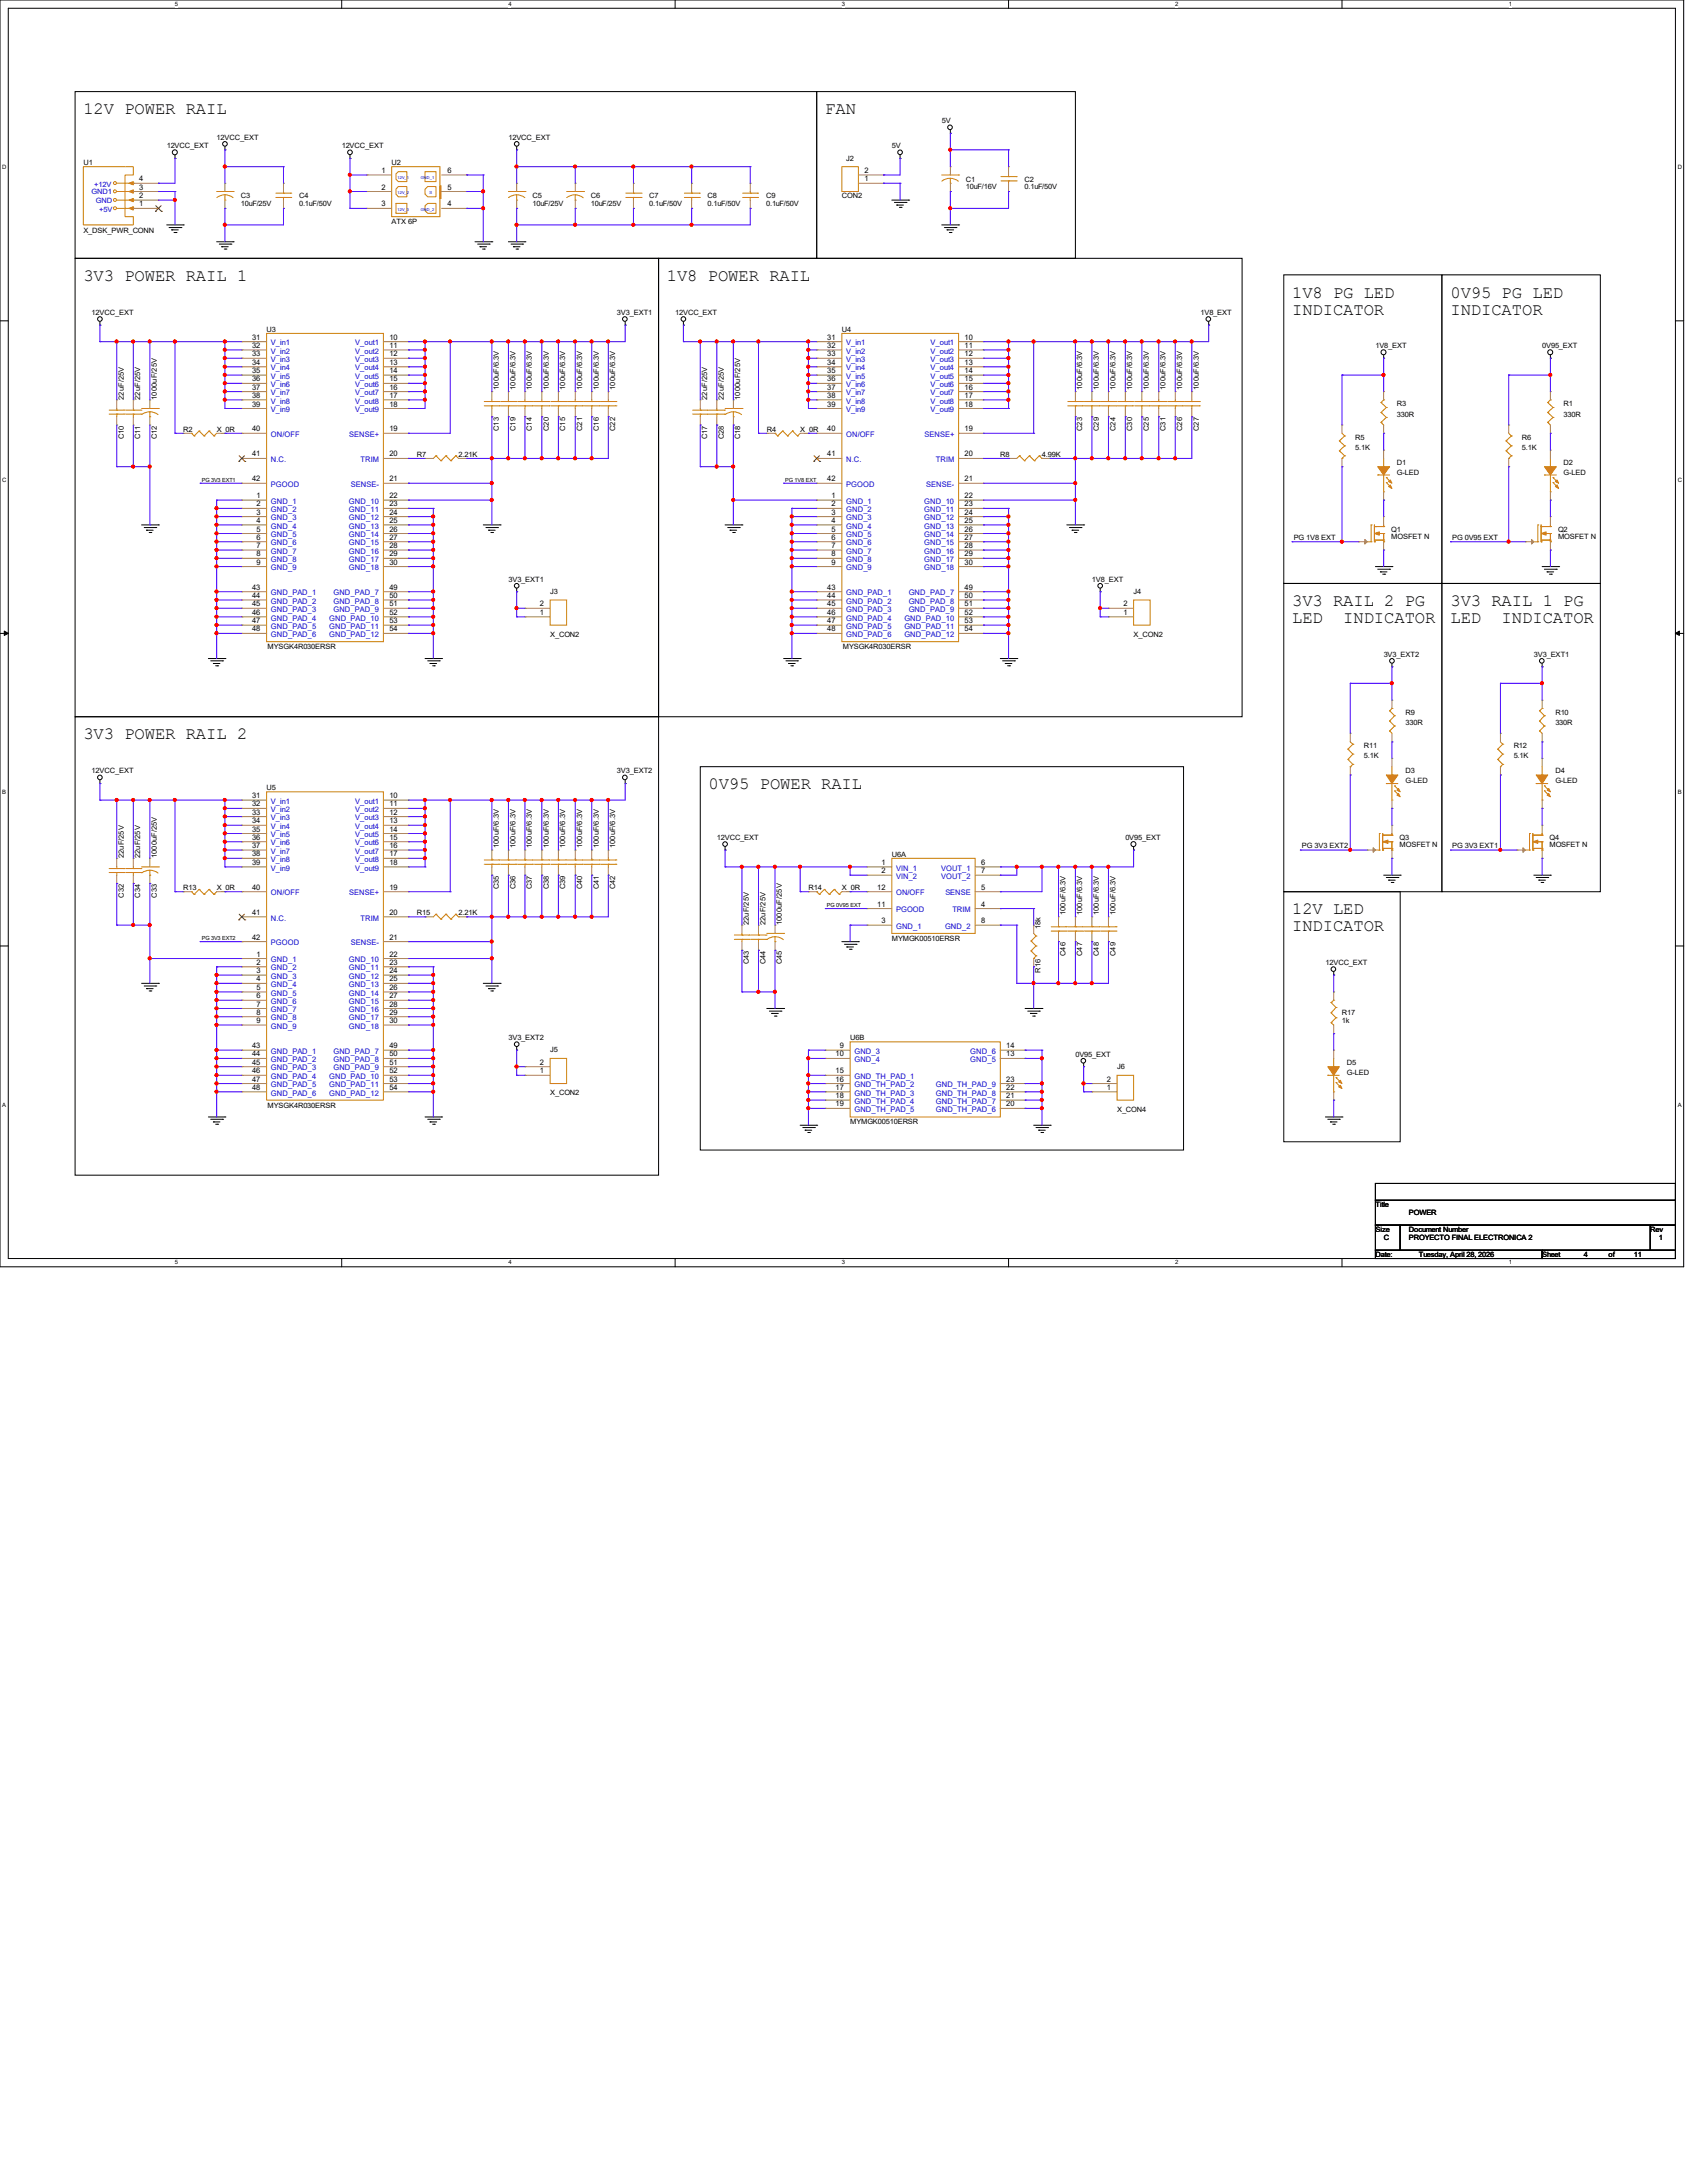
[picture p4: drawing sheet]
<svg xmlns="http://www.w3.org/2000/svg" width="216mm" height="279mm" viewBox="0 0 216 279" stroke-linecap="round" stroke-linejoin="round" font-family="sans-serif">
<defs><g id="words">
<g font-size="2.2">
<text x="10.7" y="14.6">12V POWER RAIL</text>
<text x="105.6" y="14.6">FAN</text>
<text x="10.7" y="35.9">3V3 POWER RAIL 1</text>
<text x="85.3" y="35.9">1V8 POWER RAIL</text>
<text x="165.4" y="38.1">1V8 PG LED</text>
<text x="165.4" y="40.3">INDICATOR</text>
<text x="185.6" y="38.1">0V95 PG LED</text>
<text x="185.6" y="40.3">INDICATOR</text>
<text x="165.4" y="77.6">3V3 RAIL 2 PG</text>
<text x="185.6" y="77.6">3V3 RAIL 1 PG</text>
<text x="165.4" y="79.8">LED</text>
<text x="171.9" y="79.8">INDICATOR</text>
<text x="185.6" y="79.8">LED</text>
<text x="192.2" y="79.8">INDICATOR</text>
<text x="10.7" y="94.6">3V3 POWER RAIL 2</text>
<text x="90.7" y="101">0V95 POWER RAIL</text>
<text x="165.4" y="117">12V LED</text>
<text x="165.4" y="119.2">INDICATOR</text>
</g>
<g font-size="1">
<text x="17.8" y="23.2">4</text>
<text x="48.8" y="22.1">1</text>
<text x="57.3" y="22.1">6</text>
<text x="110.6" y="23.2">1</text>
<text x="110.6" y="22.1">2</text>
<text x="17.8" y="26.4">1</text>
<text x="17.8" y="25.4">2</text>
<text x="17.8" y="24.3">3</text>
<text x="48.8" y="24.3">2</text>
<text x="48.8" y="26.4">3</text>
<text x="57.3" y="26.4">4</text>
<text x="57.3" y="24.3">5</text>
<text x="32.3" y="43.5">31</text>
<text x="32.3" y="44.5">32</text>
<text x="32.3" y="45.6">33</text>
<text x="32.3" y="46.7">34</text>
<text x="32.3" y="47.8">35</text>
<text x="49.8" y="43.5">10</text>
<text x="49.8" y="44.5">11</text>
<text x="49.8" y="45.6">12</text>
<text x="49.8" y="46.7">13</text>
<text x="49.8" y="47.8">14</text>
<text x="105.9" y="43.5">31</text>
<text x="105.9" y="44.5">32</text>
<text x="105.9" y="45.6">33</text>
<text x="105.9" y="46.7">34</text>
<text x="105.9" y="47.8">35</text>
<text x="123.4" y="43.5">10</text>
<text x="123.4" y="44.5">11</text>
<text x="123.4" y="45.6">12</text>
<text x="123.4" y="46.7">13</text>
<text x="123.4" y="47.8">14</text>
<text x="32.3" y="48.8">36</text>
<text x="32.3" y="49.9">37</text>
<text x="32.3" y="50.9">38</text>
<text x="32.3" y="52">39</text>
<text x="49.8" y="48.8">15</text>
<text x="49.8" y="49.9">16</text>
<text x="49.8" y="50.9">17</text>
<text x="49.8" y="52">18</text>
<text x="105.9" y="48.8">36</text>
<text x="105.9" y="49.9">37</text>
<text x="105.9" y="50.9">38</text>
<text x="105.9" y="52">39</text>
<text x="123.4" y="48.8">15</text>
<text x="123.4" y="49.9">16</text>
<text x="123.4" y="50.9">17</text>
<text x="123.4" y="52">18</text>
<text x="32.3" y="58.4">41</text>
<text x="32.3" y="55.2">40</text>
<text x="49.8" y="55.2">19</text>
<text x="49.8" y="58.4">20</text>
<text x="105.9" y="58.4">41</text>
<text x="105.9" y="55.2">40</text>
<text x="123.4" y="55.2">19</text>
<text x="123.4" y="58.4">20</text>
<text x="32.3" y="61.6">42</text>
<text x="32.8" y="63.8">1</text>
<text x="32.8" y="64.8">2</text>
<text x="32.8" y="65.9">3</text>
<text x="49.8" y="61.6">21</text>
<text x="49.8" y="63.8">22</text>
<text x="49.8" y="64.8">23</text>
<text x="49.8" y="65.9">24</text>
<text x="105.9" y="61.6">42</text>
<text x="106.4" y="63.8">1</text>
<text x="106.4" y="64.8">2</text>
<text x="106.4" y="65.9">3</text>
<text x="123.4" y="61.6">21</text>
<text x="123.4" y="63.8">22</text>
<text x="123.4" y="64.8">23</text>
<text x="123.4" y="65.9">24</text>
<text x="32.8" y="66.9">4</text>
<text x="32.8" y="68">5</text>
<text x="32.8" y="69.1">6</text>
<text x="32.8" y="70.1">7</text>
<text x="32.8" y="71.2">8</text>
<text x="49.8" y="66.9">25</text>
<text x="49.8" y="68">26</text>
<text x="49.8" y="69.1">27</text>
<text x="49.8" y="70.1">28</text>
<text x="49.8" y="71.2">29</text>
<text x="106.4" y="66.9">4</text>
<text x="106.4" y="68">5</text>
<text x="106.4" y="69.1">6</text>
<text x="106.4" y="70.1">7</text>
<text x="106.4" y="71.2">8</text>
<text x="123.4" y="66.9">25</text>
<text x="123.4" y="68">26</text>
<text x="123.4" y="69.1">27</text>
<text x="123.4" y="70.1">28</text>
<text x="123.4" y="71.2">29</text>
<text x="32.3" y="75.5">43</text>
<text x="32.3" y="76.5">44</text>
<text x="32.3" y="77.6">45</text>
<text x="32.8" y="72.3">9</text>
<text x="49.8" y="72.3">30</text>
<text x="49.8" y="75.5">49</text>
<text x="49.8" y="76.5">50</text>
<text x="49.8" y="77.6">51</text>
<text x="69.1" y="77.6">2</text>
<text x="105.9" y="75.5">43</text>
<text x="105.9" y="76.5">44</text>
<text x="105.9" y="77.6">45</text>
<text x="106.4" y="72.3">9</text>
<text x="123.4" y="72.3">30</text>
<text x="123.4" y="75.5">49</text>
<text x="123.4" y="76.5">50</text>
<text x="123.4" y="77.6">51</text>
<text x="143.8" y="77.6">2</text>
<text x="32.3" y="78.7">46</text>
<text x="32.3" y="79.8">47</text>
<text x="32.3" y="80.8">48</text>
<text x="49.8" y="78.7">52</text>
<text x="49.8" y="79.8">53</text>
<text x="49.8" y="80.8">54</text>
<text x="69.1" y="78.7">1</text>
<text x="105.9" y="78.7">46</text>
<text x="105.9" y="79.8">47</text>
<text x="105.9" y="80.8">48</text>
<text x="123.4" y="78.7">52</text>
<text x="123.4" y="79.8">53</text>
<text x="123.4" y="80.8">54</text>
<text x="143.8" y="78.7">1</text>
<text x="32.3" y="102.2">31</text>
<text x="32.3" y="103.2">32</text>
<text x="32.3" y="104.3">33</text>
<text x="32.3" y="105.4">34</text>
<text x="32.3" y="106.4">35</text>
<text x="32.3" y="107.5">36</text>
<text x="49.8" y="102.2">10</text>
<text x="49.8" y="103.2">11</text>
<text x="49.8" y="104.3">12</text>
<text x="49.8" y="105.4">13</text>
<text x="49.8" y="106.4">14</text>
<text x="49.8" y="107.5">15</text>
<text x="32.3" y="113.9">40</text>
<text x="32.3" y="108.5">37</text>
<text x="32.3" y="109.6">38</text>
<text x="32.3" y="110.7">39</text>
<text x="49.8" y="113.9">19</text>
<text x="49.8" y="108.5">16</text>
<text x="49.8" y="109.6">17</text>
<text x="49.8" y="110.7">18</text>
<text x="112.3" y="113.9">12</text>
<text x="112.8" y="110.7">1</text>
<text x="112.8" y="111.8">2</text>
<text x="125.6" y="110.7">6</text>
<text x="125.6" y="111.8">7</text>
<text x="125.6" y="113.9">5</text>
<text x="32.3" y="117.1">41</text>
<text x="49.8" y="117.1">20</text>
<text x="112.3" y="116">11</text>
<text x="112.8" y="118.2">3</text>
<text x="125.6" y="116">4</text>
<text x="125.6" y="118.2">8</text>
<text x="32.3" y="120.3">42</text>
<text x="32.8" y="122.4">1</text>
<text x="32.8" y="123.5">2</text>
<text x="32.8" y="124.6">3</text>
<text x="32.8" y="125.6">4</text>
<text x="49.8" y="120.3">21</text>
<text x="49.8" y="122.4">22</text>
<text x="49.8" y="123.5">23</text>
<text x="49.8" y="124.6">24</text>
<text x="49.8" y="125.6">25</text>
<text x="32.8" y="130.9">9</text>
<text x="32.8" y="126.7">5</text>
<text x="32.8" y="127.8">6</text>
<text x="32.8" y="128.8">7</text>
<text x="32.8" y="129.9">8</text>
<text x="49.8" y="126.7">26</text>
<text x="49.8" y="127.8">27</text>
<text x="49.8" y="128.8">28</text>
<text x="49.8" y="129.9">29</text>
<text x="49.8" y="130.9">30</text>
<text x="32.3" y="134.2">43</text>
<text x="32.3" y="135.2">44</text>
<text x="32.3" y="136.3">45</text>
<text x="32.3" y="137.4">46</text>
<text x="49.8" y="134.2">49</text>
<text x="49.8" y="135.2">50</text>
<text x="49.8" y="136.3">51</text>
<text x="49.8" y="137.4">52</text>
<text x="69.1" y="137.4">1</text>
<text x="69.1" y="136.3">2</text>
<text x="106.9" y="135.2">10</text>
<text x="106.9" y="137.4">15</text>
<text x="107.5" y="134.2">9</text>
<text x="128.8" y="135.2">13</text>
<text x="128.8" y="134.2">14</text>
<text x="32.3" y="138.4">47</text>
<text x="32.3" y="139.5">48</text>
<text x="49.8" y="138.4">53</text>
<text x="49.8" y="139.5">54</text>
<text x="106.9" y="138.4">16</text>
<text x="106.9" y="139.5">17</text>
<text x="106.9" y="140.6">18</text>
<text x="106.9" y="141.6">19</text>
<text x="128.8" y="141.6">20</text>
<text x="128.8" y="140.6">21</text>
<text x="128.8" y="139.5">22</text>
<text x="128.8" y="138.4">23</text>
<text x="141.6" y="139.5">1</text>
<text x="141.6" y="138.4">2</text>
</g>
<g font-size="1" fill="#00c">
<text x="34.7" y="44.2">V_in1</text>
<text x="34.7" y="45.3">V_in2</text>
<text x="34.7" y="46.3">V_in3</text>
<text x="34.7" y="47.4">V_in4</text>
<text x="45.5" y="44.2">V_out1</text>
<text x="45.5" y="45.3">V_out2</text>
<text x="45.5" y="46.3">V_out3</text>
<text x="45.5" y="47.4">V_out4</text>
<text x="108.3" y="44.2">V_in1</text>
<text x="108.3" y="45.3">V_in2</text>
<text x="108.3" y="46.3">V_in3</text>
<text x="108.3" y="47.4">V_in4</text>
<text x="119.1" y="44.2">V_out1</text>
<text x="119.1" y="45.3">V_out2</text>
<text x="119.1" y="46.3">V_out3</text>
<text x="119.1" y="47.4">V_out4</text>
<text x="34.7" y="48.5">V_in5</text>
<text x="34.7" y="49.5">V_in6</text>
<text x="34.7" y="50.6">V_in7</text>
<text x="34.7" y="51.6">V_in8</text>
<text x="34.7" y="52.7">V_in9</text>
<text x="45.5" y="48.5">V_out5</text>
<text x="45.5" y="49.5">V_out6</text>
<text x="45.5" y="50.6">V_out7</text>
<text x="45.5" y="51.6">V_out8</text>
<text x="45.5" y="52.7">V_out9</text>
<text x="108.3" y="48.5">V_in5</text>
<text x="108.3" y="49.5">V_in6</text>
<text x="108.3" y="50.6">V_in7</text>
<text x="108.3" y="51.6">V_in8</text>
<text x="108.3" y="52.7">V_in9</text>
<text x="119.1" y="48.5">V_out5</text>
<text x="119.1" y="49.5">V_out6</text>
<text x="119.1" y="50.6">V_out7</text>
<text x="119.1" y="51.6">V_out8</text>
<text x="119.1" y="52.7">V_out9</text>
<text x="34.7" y="59.1">N.C.</text>
<text x="34.7" y="55.9">ON/OFF</text>
<text x="44.7" y="55.9">SENSE+</text>
<text x="46.1" y="59.1">TRIM</text>
<text x="108.3" y="59.1">N.C.</text>
<text x="108.3" y="55.9">ON/OFF</text>
<text x="118.3" y="55.9">SENSE+</text>
<text x="119.8" y="59.1">TRIM</text>
<text x="34.7" y="64.5">GND_1</text>
<text x="34.7" y="65.5">GND_2</text>
<text x="34.7" y="62.3">PGOOD</text>
<text x="44.7" y="64.5">GND_10</text>
<text x="44.7" y="65.5">GND_11</text>
<text x="44.9" y="62.3">SENSE-</text>
<text x="108.3" y="64.5">GND_1</text>
<text x="108.3" y="65.5">GND_2</text>
<text x="108.3" y="62.3">PGOOD</text>
<text x="118.3" y="64.5">GND_10</text>
<text x="118.3" y="65.5">GND_11</text>
<text x="118.5" y="62.3">SENSE-</text>
<text x="34.7" y="66.6">GND_3</text>
<text x="34.7" y="67.7">GND_4</text>
<text x="34.7" y="68.8">GND_5</text>
<text x="34.7" y="69.8">GND_6</text>
<text x="34.7" y="70.9">GND_7</text>
<text x="34.7" y="71.9">GND_8</text>
<text x="44.7" y="66.6">GND_12</text>
<text x="44.7" y="67.7">GND_13</text>
<text x="44.7" y="68.8">GND_14</text>
<text x="44.7" y="69.8">GND_15</text>
<text x="44.7" y="70.9">GND_16</text>
<text x="44.7" y="71.9">GND_17</text>
<text x="108.3" y="66.6">GND_3</text>
<text x="108.3" y="67.7">GND_4</text>
<text x="108.3" y="68.8">GND_5</text>
<text x="108.3" y="69.8">GND_6</text>
<text x="108.3" y="70.9">GND_7</text>
<text x="108.3" y="71.9">GND_8</text>
<text x="118.3" y="66.6">GND_12</text>
<text x="118.3" y="67.7">GND_13</text>
<text x="118.3" y="68.8">GND_14</text>
<text x="118.3" y="69.8">GND_15</text>
<text x="118.3" y="70.9">GND_16</text>
<text x="118.3" y="71.9">GND_17</text>
<text x="34.7" y="73">GND_9</text>
<text x="34.7" y="76.2">GND_PAD_1</text>
<text x="34.7" y="77.3">GND_PAD_2</text>
<text x="42.7" y="76.2">GND_PAD_7</text>
<text x="42.7" y="77.3">GND_PAD_8</text>
<text x="44.7" y="73">GND_18</text>
<text x="108.3" y="73">GND_9</text>
<text x="108.3" y="76.2">GND_PAD_1</text>
<text x="108.3" y="77.3">GND_PAD_2</text>
<text x="116.3" y="76.2">GND_PAD_7</text>
<text x="116.3" y="77.3">GND_PAD_8</text>
<text x="118.3" y="73">GND_18</text>
<text x="34.7" y="78.3">GND_PAD_3</text>
<text x="34.7" y="79.4">GND_PAD_4</text>
<text x="34.7" y="80.5">GND_PAD_5</text>
<text x="34.7" y="81.5">GND_PAD_6</text>
<text x="42.1" y="79.4">GND_PAD_10</text>
<text x="42.1" y="80.5">GND_PAD_11</text>
<text x="42.1" y="81.5">GND_PAD_12</text>
<text x="42.7" y="78.3">GND_PAD_9</text>
<text x="108.3" y="78.3">GND_PAD_3</text>
<text x="108.3" y="79.4">GND_PAD_4</text>
<text x="108.3" y="80.5">GND_PAD_5</text>
<text x="108.3" y="81.5">GND_PAD_6</text>
<text x="115.7" y="79.4">GND_PAD_10</text>
<text x="115.7" y="80.5">GND_PAD_11</text>
<text x="115.7" y="81.5">GND_PAD_12</text>
<text x="116.3" y="78.3">GND_PAD_9</text>
<text x="34.7" y="102.9">V_in1</text>
<text x="34.7" y="103.9">V_in2</text>
<text x="34.7" y="105">V_in3</text>
<text x="34.7" y="106.1">V_in4</text>
<text x="34.7" y="107.2">V_in5</text>
<text x="45.5" y="102.9">V_out1</text>
<text x="45.5" y="103.9">V_out2</text>
<text x="45.5" y="105">V_out3</text>
<text x="45.5" y="106.1">V_out4</text>
<text x="45.5" y="107.2">V_out5</text>
<text x="34.7" y="108.2">V_in6</text>
<text x="34.7" y="109.3">V_in7</text>
<text x="34.7" y="110.3">V_in8</text>
<text x="34.7" y="111.4">V_in9</text>
<text x="45.5" y="108.2">V_out6</text>
<text x="45.5" y="109.3">V_out7</text>
<text x="45.5" y="110.3">V_out8</text>
<text x="45.5" y="111.4">V_out9</text>
<text x="114.7" y="111.4">VIN_1</text>
<text x="114.7" y="112.5">VIN_2</text>
<text x="120.4" y="111.4">VOUT_1</text>
<text x="120.4" y="112.5">VOUT_2</text>
<text x="34.7" y="117.8">N.C.</text>
<text x="34.7" y="114.6">ON/OFF</text>
<text x="44.7" y="114.6">SENSE+</text>
<text x="46.1" y="117.8">TRIM</text>
<text x="114.7" y="114.6">ON/OFF</text>
<text x="114.7" y="116.8">PGOOD</text>
<text x="114.7" y="118.9">GND_1</text>
<text x="120.9" y="118.9">GND_2</text>
<text x="121" y="114.6">SENSE</text>
<text x="121.9" y="116.8">TRIM</text>
<text x="34.7" y="123.2">GND_1</text>
<text x="34.7" y="124.2">GND_2</text>
<text x="34.7" y="121">PGOOD</text>
<text x="34.7" y="125.3">GND_3</text>
<text x="44.7" y="123.2">GND_10</text>
<text x="44.7" y="124.2">GND_11</text>
<text x="44.7" y="125.3">GND_12</text>
<text x="44.9" y="121">SENSE-</text>
<text x="34.7" y="131.7">GND_9</text>
<text x="34.7" y="126.3">GND_4</text>
<text x="34.7" y="127.4">GND_5</text>
<text x="34.7" y="128.5">GND_6</text>
<text x="34.7" y="129.5">GND_7</text>
<text x="34.7" y="130.6">GND_8</text>
<text x="44.7" y="126.3">GND_13</text>
<text x="44.7" y="127.4">GND_14</text>
<text x="44.7" y="128.5">GND_15</text>
<text x="44.7" y="129.5">GND_16</text>
<text x="44.7" y="130.6">GND_17</text>
<text x="44.7" y="131.7">GND_18</text>
<text x="34.7" y="134.9">GND_PAD_1</text>
<text x="34.7" y="135.9">GND_PAD_2</text>
<text x="34.7" y="137">GND_PAD_3</text>
<text x="42.7" y="134.9">GND_PAD_7</text>
<text x="42.7" y="135.9">GND_PAD_8</text>
<text x="42.7" y="137">GND_PAD_9</text>
<text x="109.3" y="134.9">GND_3</text>
<text x="109.3" y="135.9">GND_4</text>
<text x="124.2" y="135.9">GND_5</text>
<text x="124.2" y="134.9">GND_6</text>
<text x="34.7" y="138.1">GND_PAD_4</text>
<text x="34.7" y="139.2">GND_PAD_5</text>
<text x="34.7" y="140.2">GND_PAD_6</text>
<text x="42.1" y="138.1">GND_PAD_10</text>
<text x="42.1" y="139.2">GND_PAD_11</text>
<text x="42.1" y="140.2">GND_PAD_12</text>
<text x="109.3" y="138.1">GND_TH_PAD_1</text>
<text x="109.3" y="139.2">GND_TH_PAD_2</text>
<text x="109.3" y="140.2">GND_TH_PAD_3</text>
<text x="109.3" y="141.3">GND_TH_PAD_4</text>
<text x="109.3" y="142.3">GND_TH_PAD_5</text>
<text x="119.8" y="142.3">GND_TH_PAD_6</text>
<text x="119.8" y="141.3">GND_TH_PAD_7</text>
<text x="119.8" y="140.2">GND_TH_PAD_8</text>
<text x="119.8" y="139.2">GND_TH_PAD_9</text>
</g>
<g font-size=".9">
<text x="27.7" y="17.9">12VCC_EXT</text>
<text x="65.1" y="17.9">12VCC_EXT</text>
<text x="120.5" y="15.8">5V</text>
<text x="10.7" y="21.1">U1</text>
<text x="21.3" y="19">12VCC_EXT</text>
<text x="43.7" y="19">12VCC_EXT</text>
<text x="50.1" y="21.1">U2</text>
<text x="108.3" y="20.6">J2</text>
<text x="114.1" y="19">5V</text>
<text x="123.6" y="23.2">C1</text>
<text x="131.1" y="23.2">C2</text>
<text x="10.7" y="29.8">X_DSK_PWR_CONN</text>
<text x="30.8" y="25.4">C3</text>
<text x="30.8" y="26.3">10uF/25V</text>
<text x="38.3" y="25.4">C4</text>
<text x="38.3" y="26.3">0.1uF/50V</text>
<text x="50.1" y="28.7">ATX 6P</text>
<text x="68.2" y="25.4">C5</text>
<text x="68.2" y="26.3">10uF/25V</text>
<text x="75.6" y="25.4">C6</text>
<text x="75.6" y="26.3">10uF/25V</text>
<text x="83.1" y="25.4">C7</text>
<text x="83.1" y="26.3">0.1uF/50V</text>
<text x="90.6" y="25.4">C8</text>
<text x="90.6" y="26.3">0.1uF/50V</text>
<text x="98" y="25.4">C9</text>
<text x="98" y="26.3">0.1uF/50V</text>
<text x="107.7" y="25.4">CON2</text>
<text x="123.6" y="24.2">10uF/16V</text>
<text x="131.1" y="24.2">0.1uF/50V</text>
<text x="11.7" y="40.3">12VCC_EXT</text>
<text x="79" y="40.3">3V3_EXT1</text>
<text x="86.4" y="40.3">12VCC_EXT</text>
<text x="153.6" y="40.3">1V8_EXT</text>
<text x="34.1" y="42.5">U3</text>
<text x="107.7" y="42.5">U4</text>
<text x="176" y="44.6">1V8_EXT</text>
<text x="197.4" y="44.6">0V95_EXT</text>
<text x="15.8" y="51.2" transform="rotate(-90 15.8 51.2)">22uF/25V</text>
<text x="17.9" y="51.2" transform="rotate(-90 17.9 51.2)">22uF/25V</text>
<text x="20.1" y="51.2" transform="rotate(-90 20.1 51.2)">1000uF/25V</text>
<text x="63.8" y="49.9" transform="rotate(-90 63.8 49.9)">100uF/6.3V</text>
<text x="66" y="49.9" transform="rotate(-90 66 49.9)">100uF/6.3V</text>
<text x="68.1" y="49.9" transform="rotate(-90 68.1 49.9)">100uF/6.3V</text>
<text x="70.2" y="49.9" transform="rotate(-90 70.2 49.9)">100uF/6.3V</text>
<text x="72.3" y="49.9" transform="rotate(-90 72.3 49.9)">100uF/6.3V</text>
<text x="74.5" y="49.9" transform="rotate(-90 74.5 49.9)">100uF/6.3V</text>
<text x="76.6" y="49.9" transform="rotate(-90 76.6 49.9)">100uF/6.3V</text>
<text x="78.7" y="49.9" transform="rotate(-90 78.7 49.9)">100uF/6.3V</text>
<text x="90.5" y="51.2" transform="rotate(-90 90.5 51.2)">22uF/25V</text>
<text x="92.6" y="51.2" transform="rotate(-90 92.6 51.2)">22uF/25V</text>
<text x="94.7" y="51.2" transform="rotate(-90 94.7 51.2)">1000uF/25V</text>
<text x="138.5" y="49.9" transform="rotate(-90 138.5 49.9)">100uF/6.3V</text>
<text x="140.6" y="49.9" transform="rotate(-90 140.6 49.9)">100uF/6.3V</text>
<text x="142.7" y="49.9" transform="rotate(-90 142.7 49.9)">100uF/6.3V</text>
<text x="144.9" y="49.9" transform="rotate(-90 144.9 49.9)">100uF/6.3V</text>
<text x="147" y="49.9" transform="rotate(-90 147 49.9)">100uF/6.3V</text>
<text x="149.2" y="49.9" transform="rotate(-90 149.2 49.9)">100uF/6.3V</text>
<text x="151.3" y="49.9" transform="rotate(-90 151.3 49.9)">100uF/6.3V</text>
<text x="153.4" y="49.9" transform="rotate(-90 153.4 49.9)">100uF/6.3V</text>
<text x="178.8" y="52">R3</text>
<text x="178.8" y="53.3">330R</text>
<text x="200.1" y="52">R1</text>
<text x="200.1" y="53.3">330R</text>
<text x="15.8" y="56.2" transform="rotate(-90 15.8 56.2)">C10</text>
<text x="17.9" y="56.2" transform="rotate(-90 17.9 56.2)">C11</text>
<text x="20.1" y="56.2" transform="rotate(-90 20.1 56.2)">C12</text>
<text x="23.5" y="55.2">R2</text>
<text x="27.7" y="55.2">X_0R</text>
<text x="53.3" y="58.5">R7</text>
<text x="58.7" y="58.5">2.21K</text>
<text x="63.8" y="55.2" transform="rotate(-90 63.8 55.2)">C13</text>
<text x="66" y="55.2" transform="rotate(-90 66 55.2)">C19</text>
<text x="68.1" y="55.2" transform="rotate(-90 68.1 55.2)">C14</text>
<text x="70.2" y="55.2" transform="rotate(-90 70.2 55.2)">C20</text>
<text x="72.3" y="55.2" transform="rotate(-90 72.3 55.2)">C15</text>
<text x="74.5" y="55.2" transform="rotate(-90 74.5 55.2)">C21</text>
<text x="76.6" y="55.2" transform="rotate(-90 76.6 55.2)">C16</text>
<text x="78.7" y="55.2" transform="rotate(-90 78.7 55.2)">C22</text>
<text x="90.5" y="56.2" transform="rotate(-90 90.5 56.2)">C17</text>
<text x="92.6" y="56.2" transform="rotate(-90 92.6 56.2)">C28</text>
<text x="94.7" y="56.2" transform="rotate(-90 94.7 56.2)">C18</text>
<text x="98.1" y="55.2">R4</text>
<text x="102.4" y="55.2">X_0R</text>
<text x="128" y="58.5">R8</text>
<text x="133.3" y="58.5">4.99K</text>
<text x="138.5" y="55.2" transform="rotate(-90 138.5 55.2)">C23</text>
<text x="140.6" y="55.2" transform="rotate(-90 140.6 55.2)">C29</text>
<text x="142.7" y="55.2" transform="rotate(-90 142.7 55.2)">C24</text>
<text x="144.9" y="55.2" transform="rotate(-90 144.9 55.2)">C30</text>
<text x="147" y="55.2" transform="rotate(-90 147 55.2)">C25</text>
<text x="149.2" y="55.2" transform="rotate(-90 149.2 55.2)">C31</text>
<text x="151.3" y="55.2" transform="rotate(-90 151.3 55.2)">C26</text>
<text x="153.4" y="55.2" transform="rotate(-90 153.4 55.2)">C27</text>
<text x="173.4" y="56.3">R5</text>
<text x="173.4" y="57.6">5.1K</text>
<text x="178.8" y="59.5">D1</text>
<text x="194.8" y="56.3">R6</text>
<text x="194.8" y="57.6">5.1K</text>
<text x="200.1" y="59.5">D2</text>
<text x="178.8" y="60.8">G-LED</text>
<text x="200.1" y="60.8">G-LED</text>
<text x="165.6" y="69.1">PG 1V8 EXT</text>
<text x="178.1" y="68">Q1</text>
<text x="178.1" y="69">MOSFET N</text>
<text x="185.8" y="69.1">PG 0V95 EXT</text>
<text x="199.4" y="68">Q2</text>
<text x="199.4" y="69">MOSFET N</text>
<text x="65.1" y="74.5">3V3_EXT1</text>
<text x="70.4" y="76">J3</text>
<text x="139.7" y="74.5">1V8_EXT</text>
<text x="145.1" y="76">J4</text>
<text x="34.2" y="83.1">MYSGK4R030ERSR</text>
<text x="70.4" y="81.5">X_CON2</text>
<text x="107.9" y="83.1">MYSGK4R030ERSR</text>
<text x="145.1" y="81.5">X_CON2</text>
<text x="177.1" y="84">3V3_EXT2</text>
<text x="196.3" y="84">3V3_EXT1</text>
<text x="174.5" y="95.8">R11</text>
<text x="179.9" y="91.5">R9</text>
<text x="179.9" y="92.8">330R</text>
<text x="193.7" y="95.8">R12</text>
<text x="199.1" y="91.5">R10</text>
<text x="199.1" y="92.8">330R</text>
<text x="11.7" y="99">12VCC_EXT</text>
<text x="34.1" y="101.1">U5</text>
<text x="79" y="99">3V3_EXT2</text>
<text x="174.5" y="97.1">5.1K</text>
<text x="179.9" y="99">D3</text>
<text x="179.9" y="100.2">G-LED</text>
<text x="193.7" y="97.1">5.1K</text>
<text x="199.1" y="99">D4</text>
<text x="199.1" y="100.2">G-LED</text>
<text x="91.7" y="107.5">12VCC_EXT</text>
<text x="144" y="107.5">0V95_EXT</text>
<text x="179.1" y="107.5">Q3</text>
<text x="198.3" y="107.5">Q4</text>
<text x="15.8" y="109.9" transform="rotate(-90 15.8 109.9)">22uF/25V</text>
<text x="17.9" y="109.9" transform="rotate(-90 17.9 109.9)">22uF/25V</text>
<text x="20.1" y="109.9" transform="rotate(-90 20.1 109.9)">1000uF/25V</text>
<text x="23.5" y="113.9">R13</text>
<text x="27.7" y="113.9">X_0R</text>
<text x="63.8" y="113.8" transform="rotate(-90 63.8 113.8)">C35</text>
<text x="63.8" y="108.6" transform="rotate(-90 63.8 108.6)">100uF/6.3V</text>
<text x="66" y="113.8" transform="rotate(-90 66 113.8)">C36</text>
<text x="66" y="108.6" transform="rotate(-90 66 108.6)">100uF/6.3V</text>
<text x="68.1" y="113.8" transform="rotate(-90 68.1 113.8)">C37</text>
<text x="68.1" y="108.6" transform="rotate(-90 68.1 108.6)">100uF/6.3V</text>
<text x="70.2" y="113.8" transform="rotate(-90 70.2 113.8)">C38</text>
<text x="70.2" y="108.6" transform="rotate(-90 70.2 108.6)">100uF/6.3V</text>
<text x="72.3" y="113.8" transform="rotate(-90 72.3 113.8)">C39</text>
<text x="72.3" y="108.6" transform="rotate(-90 72.3 108.6)">100uF/6.3V</text>
<text x="74.5" y="113.8" transform="rotate(-90 74.5 113.8)">C40</text>
<text x="74.5" y="108.6" transform="rotate(-90 74.5 108.6)">100uF/6.3V</text>
<text x="76.6" y="113.8" transform="rotate(-90 76.6 113.8)">C41</text>
<text x="76.6" y="108.6" transform="rotate(-90 76.6 108.6)">100uF/6.3V</text>
<text x="78.7" y="113.8" transform="rotate(-90 78.7 113.8)">C42</text>
<text x="78.7" y="108.6" transform="rotate(-90 78.7 108.6)">100uF/6.3V</text>
<text x="103.5" y="113.9">R14</text>
<text x="107.7" y="113.9">X_0R</text>
<text x="114.1" y="109.6">U6A</text>
<text x="166.6" y="108.6">PG 3V3 EXT2</text>
<text x="179.1" y="108.5">MOSFET N</text>
<text x="185.8" y="108.6">PG 3V3 EXT1</text>
<text x="198.3" y="108.5">MOSFET N</text>
<text x="15.8" y="114.9" transform="rotate(-90 15.8 114.9)">C32</text>
<text x="17.9" y="114.9" transform="rotate(-90 17.9 114.9)">C34</text>
<text x="20.1" y="114.9" transform="rotate(-90 20.1 114.9)">C33</text>
<text x="53.3" y="117.1">R15</text>
<text x="58.7" y="117.1">2.21K</text>
<text x="95.8" y="118.4" transform="rotate(-90 95.8 118.4)">22uF/25V</text>
<text x="98" y="118.4" transform="rotate(-90 98 118.4)">22uF/25V</text>
<text x="100.1" y="118.4" transform="rotate(-90 100.1 118.4)">1000uF/25V</text>
<text x="133.2" y="119" transform="rotate(-90 133.2 119)">18k</text>
<text x="136.4" y="117.1" transform="rotate(-90 136.4 117.1)">100uF/6.3V</text>
<text x="138.5" y="117.1" transform="rotate(-90 138.5 117.1)">100uF/6.3V</text>
<text x="140.6" y="117.1" transform="rotate(-90 140.6 117.1)">100uF/6.3V</text>
<text x="142.7" y="117.1" transform="rotate(-90 142.7 117.1)">100uF/6.3V</text>
<text x="95.8" y="123.4" transform="rotate(-90 95.8 123.4)">C43</text>
<text x="98" y="123.4" transform="rotate(-90 98 123.4)">C44</text>
<text x="100.1" y="123.4" transform="rotate(-90 100.1 123.4)">C45</text>
<text x="114.1" y="120.4">MYMGK00510ERSR</text>
<text x="133.2" y="124.5" transform="rotate(-90 133.2 124.5)">R16</text>
<text x="136.4" y="122.3" transform="rotate(-90 136.4 122.3)">C46</text>
<text x="138.5" y="122.3" transform="rotate(-90 138.5 122.3)">C47</text>
<text x="140.6" y="122.3" transform="rotate(-90 140.6 122.3)">C48</text>
<text x="142.7" y="122.3" transform="rotate(-90 142.7 122.3)">C49</text>
<text x="169.6" y="123.5">12VCC_EXT</text>
<text x="171.7" y="129.9">R17</text>
<text x="171.7" y="131">1k</text>
<text x="65.1" y="133.1">3V3_EXT2</text>
<text x="70.4" y="134.7">J5</text>
<text x="108.8" y="133.1">U6B</text>
<text x="137.6" y="135.3">0V95_EXT</text>
<text x="143" y="136.9">J6</text>
<text x="172.4" y="136.3">D5</text>
<text x="172.4" y="137.6">G-LED</text>
<text x="34.2" y="141.8">MYSGK4R030ERSR</text>
<text x="70.4" y="140.2">X_CON2</text>
<text x="108.8" y="143.9">MYMGK00510ERSR</text>
<text x="143" y="142.3">X_CON4</text>
<text x="176" y="154.5">Title</text>
<text x="180.3" y="155.5">POWER</text>
<text x="176" y="157.6">Size</text>
<text x="176" y="160.9">Date:</text>
<text x="177.1" y="158.7">C</text>
<text x="180.3" y="158.7">PROYECTO FINAL ELECTRONICA 2</text>
<text x="180.3" y="157.6">Document Number</text>
<text x="181.6" y="160.9">Tuesday, April 28, 2026</text>
<text x="197.4" y="160.9">Sheet</text>
<text x="202.7" y="160.9">4</text>
<text x="205.9" y="160.9">of</text>
<text x="209.1" y="160.9">11</text>
<text x="211.2" y="157.6">Rev</text>
<text x="212.3" y="158.7">1</text>
</g>
<g font-size=".9" fill="#00c">
<text x="12.1" y="23.9">+12V</text>
<text x="11.7" y="24.8">GND1</text>
<text x="12.3" y="26">GND</text>
<text x="12.7" y="27.1">+5V</text>
</g>
<g font-size=".8">
<text x="22.4" y=".8">5</text>
<text x="65.1" y=".8">4</text>
<text x="107.7" y=".8">3</text>
<text x="150.4" y=".8">2</text>
<text x="193.1" y=".8">1</text>
<text x=".3" y="21.7">D</text>
<text x="214.7" y="21.7">D</text>
<text x=".3" y="61.7">C</text>
<text x="214.7" y="61.7">C</text>
<text x=".3" y="101.7">B</text>
<text x="214.7" y="101.7">B</text>
<text x=".3" y="141.7">A</text>
<text x="214.7" y="141.7">A</text>
<text x="22.4" y="161.8">5</text>
<text x="65.1" y="161.8">4</text>
<text x="107.7" y="161.8">3</text>
<text x="150.4" y="161.8">2</text>
<text x="193.1" y="161.8">1</text>
</g>
<g font-size=".7">
<text x="25.8" y="61.6">PG 3V3 EXT1</text>
<text x="100.5" y="61.6">PG 1V8 EXT</text>
<text x="105.8" y="116.1">PG 0V95 EXT</text>
<text x="25.8" y="120.3">PG 3V3 EXT2</text>
</g>
<g font-size=".5" fill="#00c">
<text x="50.9" y="22.9">12V_1</text>
<text x="53.8" y="22.9">GND_1</text>
<text x="50.9" y="24.8">12V_2</text>
<text x="50.9" y="27">12V_3</text>
<text x="53.8" y="27">GND_2</text>
<text x="54.9" y="24.8">S</text>
</g>
</g></defs>
<path d="M0 0h215.5v162.1h-215.5zM1.1 1.1h213.3v160h-213.3z" fill="none" stroke="#000" stroke-width=".13"/>
<g fill="#fff">
<path d="M22.4 .1h.4v.8h-.4z"/>
<path d="M22.4 161.2h.4v.8h-.4z"/>
</g>
<path d="M43.7 0v1.1M43.7 161.1v1" fill="none" stroke="#000" stroke-width=".13"/>
<g fill="#fff">
<path d="M65.1 .1h.3v.8h-.3z"/>
<path d="M65.1 161.2h.3v.8h-.3z"/>
</g>
<path d="M86.4 0v1.1M86.4 161.1v1" fill="none" stroke="#000" stroke-width=".13"/>
<g fill="#fff">
<path d="M107.7 .1h.4v.8h-.4z"/>
<path d="M107.7 161.2h.4v.8h-.4z"/>
</g>
<path d="M129.1 0v1.1M129.1 161.1v1" fill="none" stroke="#000" stroke-width=".13"/>
<g fill="#fff">
<path d="M150.4 .1h.4v.8h-.4z"/>
<path d="M150.4 161.2h.4v.8h-.4z"/>
</g>
<path d="M171.7 0v1.1M171.7 161.1v1" fill="none" stroke="#000" stroke-width=".13"/>
<g fill="#fff">
<path d="M193.1 .1h.4v.8h-.4z"/>
<path d="M193.1 161.2h.4v.8h-.4z"/>
<path d="M.3 21h.5v.8h-.5z"/>
<path d="M214.7 21h.5v.8h-.5z"/>
<path d="M.3 61h.5v.8h-.5z"/>
<path d="M214.7 61h.5v.8h-.5z"/>
</g>
<path d="M0 41.1h1.1M214.4 41.1h1.1" fill="none" stroke="#000" stroke-width=".13"/>
<g fill="#fff">
<path d="M.3 101h.5v.9h-.5z"/>
<path d="M214.7 101h.5v.9h-.5z"/>
</g>
<path d="M0 81.1h1.1M214.4 81.1h1.1" fill="none" stroke="#000" stroke-width=".13"/>
<path d="M.6 80.8l.5 .3-.5 .2zM214.4 81.1l.5-.3v.5z" fill="#000" stroke="#000" stroke-width=".13"/>
<g fill="#fff">
<path d="M.3 141.1h.5v.8h-.5z"/>
<path d="M214.7 141.1h.5v.8h-.5z"/>
</g>
<g fill="none" stroke="#000" stroke-width=".13">
<path d="M9.6 11.7h94.9v21.4h-94.9zM22.4 19.9v.4M28.8 19.2h.1M28.8 18.8v.4M44.8 19.9v.4M66.1 19.2h.1M66.1 18.8v.4M104.5 11.7h33.1v21.4h-33.1zM115.2 19.9v.4M121.6 17.1h.1M121.6 16.6v.5M9.6 33.1h74.7v58.6h-74.7z"/>
<path d="M21.3 28.8h2.2M21.6 29.1h1.6M22 29.4h.1M22 29.4h.8M22.3 29.8h.2M22.4 20.3h.1M22.5 29.8h.1M23.2 29.1h.1M23.5 28.8h.1M27.7 30.9h2.1M28.1 31.2h1.4M28.4 31.6h.1"/>
<path d="M28.4 31.6h.8M28.7 31.9h.2M28.9 31.9h.1M29.5 31.2h.1M29.8 30.9h.1M44.8 20.3h.1M60.8 30.9h2.1M61.1 31.2h1.5M61.4 31.6h.1M61.4 31.6h.9M61.8 31.9h.2M62 31.9h.1"/>
<path d="M62.6 31.2h.1M62.9 30.9h.1M65.1 30.9h2.1M65.4 31.2h1.5M65.7 31.6h.1M65.7 31.6h.8M66 31.9h.3M66.3 31.9h.1M66.9 31.2h.1M67.2 30.9h.1M84.3 33.1h74.7v58.6h-74.7zM114.1 25.6h2.2"/>
<path d="M114.5 25.9h1.5M114.8 26.2h.1M114.8 26.2h.8M115.1 26.5h.2M115.2 20.3h.1M115.3 26.5h.1M116 25.9h.1M116.3 25.6h.1M120.5 28.8h2.2M120.9 29.1h1.4M121.2 29.4h.1M121.2 29.4h.8"/>
<path d="M121.5 29.8h.2M121.7 29.8h.1M122.3 29.1h.1M122.7 28.8h.1M164.3 35.2h20.2v39.5h-20.2zM184.5 35.2h20.3v39.5h-20.3zM12.8 41.6h.1M12.8 41.2v.4M80 41.6h.1M80 41.2v.4M87.5 41.6h.1M87.5 41.2v.4"/>
<path d="M154.7 41.6h.1M154.7 41.2v.4M177.1 45.8h.1M177.1 45.4v.4M198.4 45.8h.1M198.4 45.4v.4M18.1 67.2h2.2M18.5 67.5h1.4M18.8 67.9h.1M18.8 67.9h.8M19.1 68.2h.2M19.3 68.2h.1"/>
<path d="M19.9 67.5h.1M20.3 67.2h.1M61.8 67.2h2.2M62.2 67.5h1.5M62.5 67.9h.1M62.5 67.9h.9M62.8 68.2h.2M63 68.2h.1M63.7 67.5h.1M64 67.2h.1M66.1 75.7h.1M66.1 75.3v.4"/>
<path d="M92.8 67.2h2.2M93.1 67.5h1.5M93.4 67.9h.1M93.4 67.9h.9M93.8 68.2h.2M94 68.2h.1M94.6 67.5h.1M95 67.2h.1M136.5 67.2h2.2M136.9 67.5h1.4M137.2 67.9h.1M137.2 67.9h.8"/>
<path d="M137.5 68.2h.2M137.7 68.2h.1M138.3 67.5h.1M138.7 67.2h.1M140.8 75.7h.1M140.8 75.3v.4M164.3 74.7h20.2v39.4h-20.2zM176 72.5h2.1M176.3 72.9h1.5M176.7 73.2h.1M176.7 73.2h.8M177 73.5h.2"/>
<path d="M177.2 73.5h.1M177.8 72.9h.1M178.1 72.5h.1M184.5 74.7h20.3v39.4h-20.3zM197.4 72.5h2.1M197.7 72.9h1.5M198 73.2h.1M198 73.2h.8M198.3 73.5h.2M198.5 73.5h.1M199.2 72.9h.1M199.5 72.5h.1"/>
<path d="M9.6 91.7h74.7v58.7h-74.7zM12.8 99.9v.4M26.7 84.3h2.1M27 84.6h1.5M27.3 84.9h.1M27.3 84.9h.9M27.6 85.2h.3M27.9 85.2h.1M28.5 84.6h.1M28.8 84.3h.1M54.4 84.3h2.1M54.7 84.6h1.5"/>
<path d="M55 84.9h.1M55 84.9h.9M55.4 85.2h.2M55.6 85.2h.1M56.2 84.6h.1M56.5 84.3h.1M80 99.9v.4M89.6 98.1h61.9v49.1h-61.9zM100.3 84.3h2.1M100.6 84.6h1.5M100.9 84.9h.1M100.9 84.9h.9"/>
<path d="M101.2 85.2h.2M101.4 85.2h.1M102.1 84.6h.1M102.4 84.3h.1M128 84.3h2.1M128.3 84.6h1.5M128.7 84.9h.1M128.7 84.9h.8M128.9 85.2h.3M129.2 85.2h.1M129.8 84.6h.1M130.1 84.3h.1"/>
<path d="M178.1 85.3h.1M178.1 84.9v.4M197.4 85.3h.1M197.4 84.9v.4M12.8 100.3h.1M80 100.3h.1M92.8 108.8h.1M92.8 108.4v.4M145.1 108.8h.1M145.1 108.4v.4M164.3 114.1h14.9v32h-14.9zM177.1 112h2.1"/>
<path d="M177.4 112.3h1.5M177.7 112.6h.1M177.7 112.6h.9M178.1 112.9h.2M178.3 112.9h.1M178.9 112.3h.1M179.2 112h.1M196.3 112h2.1M196.6 112.3h1.5M196.9 112.6h.1M196.9 112.6h.9M197.2 112.9h.2"/>
<path d="M197.4 112.9h.1M198.1 112.3h.1M198.4 112h.1M0 121.1h1.1M18.1 125.9h2.2M18.5 126.2h1.4M18.8 126.5h.1M18.8 126.5h.8M19.1 126.8h.2M19.3 126.8h.1M19.9 126.2h.1M20.3 125.9h.1"/>
<path d="M61.8 125.9h2.2M62.2 126.2h1.5M62.5 126.5h.1M62.5 126.5h.9M62.8 126.8h.2M63 126.8h.1M63.7 126.2h.1M64 125.9h.1M66.1 134.4h.1M66.1 134v.4M98.1 129.1h2.2M98.5 129.4h1.4"/>
<path d="M98.8 129.7h.1M98.8 129.7h.8M99.1 130h.2M99.3 130h.1M99.9 129.4h.1M100.3 129.1h.1M107.7 120.5h2.2M108.1 120.9h1.5M108.4 121.2h.1M108.4 121.2h.8M108.7 121.5h.2M108.9 121.5h.1"/>
<path d="M109.6 120.9h.1M109.9 120.5h.1M131.2 129.1h2.1M131.5 129.4h1.5M131.9 129.7h.1M131.9 129.7h.8M132.2 130h.2M132.4 130h.1M133 129.4h.1M133.3 129.1h.1M138.7 136.5h.1M138.7 136.1v.4"/>
<path d="M170.7 124.8h.1M170.7 124.4v.4M214.4 121.1h1.1M26.7 143h2.1M27 143.3h1.5M27.3 143.6h.1M27.3 143.6h.9M27.6 143.9h.3M27.9 143.9h.1M28.5 143.3h.1M28.8 143h.1M54.4 143h2.1"/>
<path d="M54.7 143.3h1.5M55 143.6h.1M55 143.6h.9M55.4 143.9h.2M55.6 143.9h.1M56.2 143.3h.1M56.5 143h.1M102.4 144h2.1M102.7 144.3h1.5M103 144.7h.1M103 144.7h.9M103.4 144.9h.2"/>
<path d="M103.6 144.9h.1M104.2 144.3h.1M104.5 144h.1M132.3 144h2.1M132.6 144.3h1.5M132.9 144.7h.1M132.9 144.7h.9M133.2 144.9h.2M133.4 144.9h.1M134.1 144.3h.1M134.4 144h.1M169.6 143h2.1"/>
<path d="M169.9 143.3h1.5M170.3 143.6h.1M170.3 143.6h.8M170.6 143.9h.2M170.8 143.9h.1M171.4 143.3h.1M171.7 143h.1M176 151.5h38.4v2.1h-38.4zM176 153.6h38.4v3.2h-38.4zM176 156.8h3.2v3.2h-3.2zM179.2 156.8h32v3.2h-32zM211.2 156.8h3.2v3.2h-3.2z"/>
<path d="M176 160h21.4v1.1h-21.4zM197.4 160h17v1.1h-17z"/>
<circle cx="22.4" cy="19.5" r=".32"/>
<circle cx="28.8" cy="18.4" r=".3"/>
<circle cx="44.8" cy="19.5" r=".3"/>
<circle cx="66.1" cy="18.4" r=".3"/>
<circle cx="115.2" cy="19.5" r=".3"/>
<circle cx="121.6" cy="16.3" r=".3"/>
<circle cx="12.8" cy="40.8" r=".3"/>
<circle cx="80" cy="40.8" r=".3"/>
<circle cx="87.5" cy="40.8" r=".3"/>
<circle cx="154.6" cy="40.8" r=".3"/>
<circle cx="177.1" cy="45.1" r=".32"/>
<circle cx="198.4" cy="45.1" r=".32"/>
<circle cx="66.1" cy="75" r=".3"/>
<circle cx="140.8" cy="75" r=".3"/>
<circle cx="12.8" cy="99.5" r=".3"/>
<circle cx="80" cy="99.5" r=".3"/>
<circle cx="178.1" cy="84.6" r=".3"/>
<circle cx="197.3" cy="84.6" r=".3"/>
<circle cx="92.8" cy="108" r=".3"/>
<circle cx="145.1" cy="108" r=".32"/>
<circle cx="66.1" cy="133.6" r=".3"/>
<circle cx="138.6" cy="135.8" r=".3"/>
<circle cx="170.6" cy="124" r=".3"/>
</g>
<g fill="none" stroke="#cc8006" stroke-width=".13">
<path d="M14.9 24.5h2.2M14.9 23.5h2.2M14.9 25.6h2.2M14.9 26.7h2.2M16.1 21.3h1v1.1h-1.1v5.3h1.1v1.1h-6.4v-7.5h5.3M17.1 23.5h.1M17.1 24.5h.1M17.1 25.6h.1M17.1 26.7h.1M27.7 24.5h2.1M28.8 25.6h.1M28.8 24.9l.5 .1 .5 .3"/>
<path d="M28.8 24.9l-.6 .1-.5 .3M28.8 24.9v.7M29.8 24.5h.1M35.3 25.3h1.9M35.3 24.7h1.9M36.3 24.7h.1M36.3 25.3h.1M36.3 24.5v.2M36.3 25.3v.3M37.2 25.3h.1M37.2 24.7h.1M50.1 21.3h6.2v6.4h-6.2z"/>
<path d="M50.7 26h1.4v1.3h-1.4zM51 22h1.1v1.2h-1.1l-.3-.3v-.6zM51 23.9h1.1v1.3h-1.1l-.3-.4v-.6zM54.4 22h1.4v1.2h-1.4zM54.4 26.3l.3-.3h1.1v1.3h-1.1l-.3-.3zM54.4 24.2l.3-.3h1.1v1.3h-1.1l-.3-.4zM56.3 23.8h.1v1.6h-.1zM65.1 24.5h2.1M66.1 25.6h.1M66.1 24.9l.6 .1 .5 .3M66.1 24.9l-.5 .1-.5 .3M66.1 24.9v.7"/>
<path d="M67.2 24.5h.1M72.5 24.5h2.2M73.6 25.6h.1M73.6 24.9l.6 .1 .4 .3M73.6 24.9l-.6 .1-.5 .3M73.6 24.9v.7M74.7 24.5h.1M80.1 25.3h1.9M80.1 24.7h1.9M81.1 24.7h.1M81.1 25.3h.1M81.1 24.5v.2"/>
<path d="M81.1 25.3v.3M82 25.3h.1M82 24.7h.1M87.6 25.3h1.9M87.6 24.7h1.9M88.5 24.7h.1M88.5 25.3h.1M88.5 24.5v.2M88.5 25.3v.3M89.5 25.3h.1M89.5 24.7h.1M95 25.3h1.9"/>
<path d="M95 24.7h1.9M96 24.7h.1M96 25.3h.1M96 24.5v.2M96 25.3v.3M96.9 25.3h.1M96.9 24.7h.1M107.7 21.3h2.2v3.2h-2.2zM120.5 22.4h2.2M121.6 23.5h.1M121.6 22.8l.6 .1 .5 .3M121.6 22.8l-.6 .1-.5 .3"/>
<path d="M121.6 22.8v.7M122.7 22.4h.1M128.1 23.2h1.9M128.1 22.6h1.9M129.1 22.6h.1M129.1 23.2h.1M129.1 22.4v.2M129.1 23.2v.3M130 23.2h.1M130 22.6h.1M14 53h1.9M14 52.5h1.9"/>
<path d="M14.9 52.5h.1M14.9 53h.1M14.9 52.3v.2M14.9 53v.3M15.9 53h.1M15.9 52.5h.1M16.1 53h1.9M16.1 52.5h1.9M17.1 52.5h.1M17.1 53h.1M17.1 52.3v.2M17.1 53v.3"/>
<path d="M18 53h.1M18 52.5h.1M18.1 52.3h2.2M19.2 53.3h.1M19.2 52.7l.5 .1 .5 .3M19.2 52.7l-.6 .1-.4 .2M19.2 52.7v.6M20.3 52.3h.1M24.5 55.5h.1M24.5 55.5l.3 .3M24.8 55.8h.1M25.5 55.2h.1"/>
<path d="M25.5 55.2l.6 .6M25.5 55.2l-.7 .6M26.1 55.8h.1M26.8 55.2h.1M26.8 55.2l.6 .6M26.8 55.2l-.7 .6M27.4 55.8h.1M27.7 55.5l-.3 .3M34.1 42.7h15v39.4h-15zM55.8 58.3h.1M55.8 58.3l-.3 .4M55.8 58.3l.6 .7"/>
<path d="M56.4 59h.1M57.1 58.3h.1M57.1 58.3l-.7 .7M57.1 58.3l.6 .7M57.7 59h.1M58.3 58.3h.1M58.3 58.3l-.6 .7M58.3 58.3l.4 .4M58.7 58.7h.1M62 51.9h1.9M62 51.4h1.9M62.9 51.4h.1"/>
<path d="M62.9 51.9h.1M62.9 51.2v.2M62.9 51.9v.4M63.9 51.9h.1M63.9 51.4h.1M64.1 51.9h1.9M64.1 51.4h1.9M65.1 51.4h.1M65.1 51.9h.1M65.1 51.2v.2M65.1 51.9v.4M66 51.9h.1"/>
<path d="M66 51.4h.1M66.3 51.9h1.9M66.3 51.4h1.9M67.2 51.4h.1M67.2 51.9h.1M67.2 51.2v.2M67.2 51.9v.4M68.2 51.9h.1M68.2 51.4h.1M68.4 51.9h1.9M68.4 51.4h1.9M69.3 51.4h.1"/>
<path d="M69.3 51.9h.1M69.3 51.2v.2M69.3 51.9v.4M70.3 51.9h.1M70.3 51.4h.1M70.5 51.9h1.9M70.5 51.4h1.9M71.5 51.4h.1M71.5 51.9h.1M71.5 51.2v.2M71.5 51.9v.4M72.4 51.9h.1"/>
<path d="M72.4 51.4h.1M72.6 51.9h1.9M72.6 51.4h1.9M73.6 51.4h.1M73.6 51.9h.1M73.6 51.2v.2M73.6 51.9v.4M74.5 51.9h.1M74.5 51.4h.1M74.8 51.9h1.9M74.8 51.4h1.9M75.7 51.4h.1"/>
<path d="M75.7 51.9h.1M75.7 51.2v.2M75.7 51.9v.4M76.7 51.9h.1M76.7 51.4h.1M76.9 51.9h1.9M76.9 51.4h1.9M77.9 51.4h.1M77.9 51.9h.1M77.9 51.2v.2M77.9 51.9v.4M78.8 51.9h.1"/>
<path d="M78.8 51.4h.1M88.6 53h2M88.6 52.5h2M89.6 52.5h.1M89.6 53h.1M89.6 52.3v.2M89.6 53v.3M90.6 53h.1M90.6 52.5h.1M90.8 53h1.9M90.8 52.5h1.9M91.7 52.5h.1"/>
<path d="M91.7 53h.1M91.7 52.3v.2M91.7 53v.3M92.7 53h.1M92.7 52.5h.1M92.8 52.3h2.2M93.9 53.3h.1M93.9 52.7l.5 .1 .5 .3M93.9 52.7l-.6 .1-.5 .2M93.9 52.7v.6M95 52.3h.1M99.2 55.5h.1"/>
<path d="M99.2 55.5l.3 .3M99.5 55.8h.1M100.2 55.2h.1M100.2 55.2l.6 .6M100.2 55.2l-.7 .6M100.8 55.8h.1M101.4 55.2h.1M101.4 55.2l.7 .6M101.4 55.2l-.6 .6M102.1 55.8h.1M102.4 55.5l-.3 .3M107.7 42.7h15v39.4h-15z"/>
<path d="M130.5 58.3h.1M130.5 58.3l-.4 .4M130.5 58.3l.6 .7M131.1 59h.1M131.7 58.3h.1M131.7 58.3l-.6 .7M131.7 58.3l.7 .7M132.4 59h.1M133 58.3h.1M133 58.3l-.6 .7M133 58.3l.3 .4M133.3 58.7h.1"/>
<path d="M136.7 51.9h1.9M136.7 51.4h1.9M137.6 51.4h.1M137.6 51.9h.1M137.6 51.2v.2M137.6 51.9v.4M138.6 51.9h.1M138.6 51.4h.1M138.8 51.9h1.9M138.8 51.4h1.9M139.7 51.4h.1M139.7 51.9h.1"/>
<path d="M139.7 51.2v.2M139.7 51.9v.4M140.7 51.9h.1M140.7 51.4h.1M140.9 51.9h1.9M140.9 51.4h1.9M141.9 51.4h.1M141.9 51.9h.1M141.9 51.2v.2M141.9 51.9v.4M142.8 51.9h.1M142.8 51.4h.1"/>
<path d="M143 51.9h1.9M143 51.4h1.9M144 51.4h.1M144 51.9h.1M144 51.2v.2M144 51.9v.4M144.9 51.9h.1M144.9 51.4h.1M145.2 51.9h1.9M145.2 51.4h1.9M146.1 51.4h.1M146.1 51.9h.1"/>
<path d="M146.1 51.2v.2M146.1 51.9v.4M147.1 51.9h.1M147.1 51.4h.1M147.3 51.9h1.9M147.3 51.4h1.9M148.3 51.4h.1M148.3 51.9h.1M148.3 51.2v.2M148.3 51.9v.4M149.2 51.9h.1M149.2 51.4h.1"/>
<path d="M149.4 51.9h2M149.4 51.4h2M150.4 51.4h.1M150.4 51.9h.1M150.4 51.2v.2M150.4 51.9v.4M151.4 51.9h.1M151.4 51.4h.1M151.6 51.9h1.9M151.6 51.4h1.9M152.5 51.4h.1M152.5 51.9h.1"/>
<path d="M152.5 51.2v.2M152.5 51.9v.4M153.5 51.9h.1M153.5 51.4h.1M171.4 56.4h.1M171.4 57.7h.1M171.4 56.4l.7 .7M171.4 57.7l.7 .6M171.7 58.7h.1M171.7 55.5l.4 .3M172.1 55.8h.1M172.1 57.1h.1"/>
<path d="M172.1 58.3h.1M172.1 55.8l-.7 .6M172.1 57.1l-.7 .6M172.1 58.3l-.4 .4M176.7 54.1h.1M176.7 52.8h.1M176.7 51.5h.1M176.7 54.1l.4 .3M176.7 52.8l.7 .6M176.7 51.5l.7 .7M177.1 51.2h.1M177.1 59.7h.1"/>
<path d="M177.1 58.7v1M177.1 51.2l-.4 .3M177.4 53.4h.1M177.4 52.2h.1M177.4 53.4l-.7 .7M177.4 52.2l-.7 .6M192.7 56.4h.1M192.7 57.7h.1M192.7 56.4l.7 .7M192.7 57.7l.7 .6M193.1 58.7h.1M193.1 55.5l.3 .3"/>
<path d="M193.4 55.8h.1M193.4 57.1h.1M193.4 58.3h.1M193.4 55.8l-.7 .6M193.4 57.1l-.7 .6M193.4 58.3l-.3 .4M198.1 54.1h.1M198.1 52.8h.1M198.1 51.5h.1M198.1 54.1l.3 .3M198.1 52.8l.7 .6M198.1 51.5l.7 .7"/>
<path d="M198.4 51.2h.1M198.4 59.7h.1M198.4 58.7v1M198.4 51.2l-.3 .3M198.8 53.4h.1M198.8 52.2h.1M198.8 53.4l-.7 .7M198.8 52.2l-.7 .6M70.4 76.8h2.1v3.2h-2.1zM145.1 76.8h2.1v3.2h-2.1zM175 69.3h.5M175.5 69.3h.1"/>
<path d="M175.5 67.2h.1M175.5 67.2v2.1M175.9 69.3h.1M175.9 67.4h.1M175.9 67.4h1.2M175.9 69.1h1.2M175.9 67.2v2.1M176 67.4h.1M176.3 60.8h.1M176.3 60.8h1.5M176.4 68.3h.7M177 69.1h.1"/>
<path d="M177.1 67.4h.1M177.1 68.3h.1M177.1 69.3h.1M177.1 69.1h.1M177.1 62.9h.1M177.1 60.8v2.1M177.1 67.2v.2M177.1 68.3v1M177.4 61.1h.1M177.4 61.8h.1M177.4 61.1l.7 .7M177.4 61.8l.7 .6"/>
<path d="M196.3 69.3h.5M196.8 69.3h.1M196.8 67.2h.1M196.8 67.2v2.1M197.2 69.3h.1M197.2 67.4h.1M197.2 67.2v2.1M197.2 67.4h1.2M197.2 69.1h1.2M197.4 67.4h.1M197.7 60.8h.1M197.7 60.8h1.5"/>
<path d="M197.8 68.3h.6M198.3 69.1h.1M198.4 67.4h.1M198.4 68.3h.1M198.4 69.3h.1M198.4 69.1h.1M198.4 62.9h.1M198.4 60.8v2.1M198.4 67.2v.2M198.4 68.3v1M198.8 61.1h.1M198.8 61.8h.1"/>
<path d="M198.8 61.1l.6 .7M198.8 61.8l.6 .6M172.5 95.9h.1M172.5 97.2h.1M172.5 95.9l.6 .6M172.5 97.2l.6 .6M172.8 98.1h.1M172.8 95l.3 .2M173.1 95.2h.1M173.1 96.5h.1M173.1 97.8h.1M173.1 95.2l-.6 .7"/>
<path d="M173.1 96.5l-.6 .7M173.1 97.8l-.3 .3M177.8 93.6h.1M177.8 92.3h.1M177.8 91h.1M177.8 93.6l.3 .3M177.8 92.3l.7 .6M177.8 91l.7 .6M178.1 90.7h.1M178.1 99.2h.1M178.1 90.7l-.3 .3M178.1 98.1v1.1"/>
<path d="M178.5 92.9h.1M178.5 91.6h.1M178.5 92.9l-.7 .7M178.5 91.6l-.7 .7M191.7 95.9h.1M191.7 97.2h.1M191.7 95.9l.6 .6M191.7 97.2l.6 .6M192 98.1h.1M192 95l.3 .2M192.3 95.2h.1M192.3 96.5h.1"/>
<path d="M192.3 97.8h.1M192.3 95.2l-.6 .7M192.3 96.5l-.6 .7M192.3 97.8l-.3 .3M197 93.6h.1M197 92.3h.1M197 91h.1M197 93.6l.4 .3M197 92.3l.7 .6M197 91l.7 .6M197.4 90.7h.1M197.4 99.2h.1"/>
<path d="M197.4 90.7l-.4 .3M197.4 98.1v1.1M197.7 92.9h.1M197.7 91.6h.1M197.7 92.9l-.7 .7M197.7 91.6l-.7 .7M14 111.7h1.9M14 111.2h1.9M14.9 111.2h.1M14.9 111.7h.1M14.9 111v.2M14.9 111.7v.3"/>
<path d="M15.9 111.7h.1M15.9 111.2h.1M16.1 111.7h1.9M16.1 111.2h1.9M17.1 111.2h.1M17.1 111.7h.1M17.1 111v.2M17.1 111.7v.3M18 111.7h.1M18 111.2h.1M18.1 111h2.2M19.2 112h.1"/>
<path d="M19.2 111.4l.5 .1 .5 .2M19.2 111.4l-.6 .1-.4 .2M19.2 111.4v.6M20.3 111h.1M24.5 114.1h.1M24.5 114.1l.3 .4M24.8 114.5h.1M25.5 113.8h.1M25.5 113.8l.6 .7M25.5 113.8l-.7 .7M26.1 114.5h.1M26.8 113.8h.1"/>
<path d="M26.8 113.8l.6 .7M26.8 113.8l-.7 .7M27.4 114.5h.1M27.7 114.1l-.3 .4M34.1 101.3h15v39.5h-15zM55.8 117h.1M55.8 117l-.3 .3M55.8 117l.6 .6M56.4 117.6h.1M57.1 117h.1M57.1 117l-.7 .6M57.1 117l.6 .6"/>
<path d="M57.7 117.6h.1M58.3 117h.1M58.3 117l-.6 .6M58.3 117l.4 .3M58.7 117.3h.1M62 110.6h1.9M62 110.1h1.9M62.9 110.1h.1M62.9 110.6h.1M62.9 109.9v.2M62.9 110.6v.4M63.9 110.6h.1"/>
<path d="M63.9 110.1h.1M64.1 110.6h1.9M64.1 110.1h1.9M65.1 110.1h.1M65.1 110.6h.1M65.1 109.9v.2M65.1 110.6v.4M66 110.6h.1M66 110.1h.1M66.3 110.6h1.9M66.3 110.1h1.9M67.2 110.1h.1"/>
<path d="M67.2 110.6h.1M67.2 109.9v.2M67.2 110.6v.4M68.2 110.6h.1M68.2 110.1h.1M68.4 110.6h1.9M68.4 110.1h1.9M69.3 110.1h.1M69.3 110.6h.1M69.3 109.9v.2M69.3 110.6v.4M70.3 110.6h.1"/>
<path d="M70.3 110.1h.1M70.5 110.6h1.9M70.5 110.1h1.9M71.5 110.1h.1M71.5 110.6h.1M71.5 109.9v.2M71.5 110.6v.4M72.4 110.6h.1M72.4 110.1h.1M72.6 110.6h1.9M72.6 110.1h1.9M73.6 110.1h.1"/>
<path d="M73.6 110.6h.1M73.6 109.9v.2M73.6 110.6v.4M74.5 110.6h.1M74.5 110.1h.1M74.8 110.6h1.9M74.8 110.1h1.9M75.7 110.1h.1M75.7 110.6h.1M75.7 109.9v.2M75.7 110.6v.4M76.7 110.6h.1"/>
<path d="M76.7 110.1h.1M76.9 110.6h1.9M76.9 110.1h1.9M77.9 110.1h.1M77.9 110.6h.1M77.9 109.9v.2M77.9 110.6v.4M78.8 110.6h.1M78.8 110.1h.1M94 119.7h1.9M95 119.7h.1M95 119.5v.2"/>
<path d="M95.9 119.7h.1M96.1 119.7h1.9M97.1 119.7h.1M97.1 119.5v.2M98 119.7h.1M98.1 119.5h2.2M99.2 119.9a1.71 1.71 0 0 1 1.1 .4M99.2 119.9l-.6 .1-.5 .2M99.2 119.9v.6M100.3 119.5h.1M104.5 114.1h.1M104.5 114.1l.4 .4"/>
<path d="M104.9 114.5h.1M105.5 113.8h.1M105.5 113.8l.6 .7M105.5 113.8l-.6 .7M106.1 114.5h.1M106.8 113.8h.1M106.8 113.8l.6 .7M106.8 113.8l-.7 .7M107.4 114.5h.1M107.7 114.1l-.3 .4M114.1 109.9h10.7v9.6h-10.7zM132.3 119.5l.3 .3"/>
<path d="M132.6 119.8h.1M132.6 119.8l-.6 .6M134.5 119.2h1.9M134.5 118.6h1.9M135.5 118.6h.1M135.5 119.2h.1M135.5 118.4v.2M135.5 119.2v.3M136.4 119.2h.1M136.4 118.6h.1M136.7 119.2h1.9M136.7 118.6h1.9"/>
<path d="M137.6 118.6h.1M137.6 119.2h.1M137.6 118.4v.2M137.6 119.2v.3M138.6 119.2h.1M138.6 118.6h.1M138.8 119.2h1.9M138.8 118.6h1.9M139.7 118.6h.1M139.7 119.2h.1M139.7 118.4v.2M139.7 119.2v.3"/>
<path d="M140.7 119.2h.1M140.7 118.6h.1M140.9 119.2h1.9M140.9 118.6h1.9M141.9 118.6h.1M141.9 119.2h.1M141.9 118.4v.2M141.9 119.2v.3M142.8 119.2h.1M142.8 118.6h.1M176 108.8h.5M176.5 108.8h.1"/>
<path d="M176.5 106.7h.1M176.5 106.7v2.1M177 108.8h.1M177 106.9h.1M177 106.9h1.1M177 108.6h1.1M177 106.7v2.1M177.1 106.9h.1M177.4 100.3h.1M177.4 100.3h1.5M177.5 107.7h.6M178.1 108.6h.1"/>
<path d="M178.1 102.4h.1M178.1 106.9h.1M178.1 107.7h.1M178.1 108.8h.1M178.1 100.3v2.1M178.1 106.7v.2M178.1 107.7v1.1M178.5 100.6h.1M178.5 101.2h.1M178.5 100.6l.6 .6M178.5 101.2l.6 .7M195.2 108.8h.5"/>
<path d="M195.7 108.8h.1M195.7 106.7h.1M195.7 106.7v2.1M196.2 108.8h.1M196.2 106.9h.1M196.2 106.7v2.1M196.2 106.9h1.2M196.2 108.6h1.2M196.3 106.9h.1M196.6 100.3h.1M196.6 100.3h1.5M196.7 107.7h.7"/>
<path d="M197.2 108.6h.1M197.4 102.4h.1M197.4 106.9h.1M197.4 107.7h.1M197.4 108.8h.1M197.4 108.6h.1M197.4 100.3v2.1M197.4 106.7v.2M197.4 107.7v1.1M197.7 100.6h.1M197.7 101.2h.1M197.7 100.6l.6 .6"/>
<path d="M197.7 101.2l.6 .7M70.4 135.5h2.1v3.2h-2.1zM94 120.2h1.9M95 120.2h.1M95 120.2v.3M95.9 120.2h.1M96.1 120.2h1.9M97.1 120.2h.1M97.1 120.2v.3M98 120.2h.1M99.2 120.5h.1M108.8 133.3h19.2v9.7h-19.2z"/>
<path d="M132 120.4h.1M132 121.7h.1M132 120.4l.6 .7M132 121.7l.6 .6M132.3 122.7h.1M132.6 121.1h.1M132.6 122.3h.1M132.6 121.1l-.6 .6M132.6 122.3l-.3 .4M143 137.6h2.1v3.2h-2.1zM169.9 137.6h.1M169.9 137.6h1.5"/>
<path d="M170.3 130.9h.1M170.3 129.6h.1M170.3 128.3h.1M170.3 130.9l.4 .3M170.3 129.6l.7 .7M170.3 128.3l.7 .6M170.7 128h.1M170.7 136.5h.1M170.7 139.7h.1M170.7 128l-.4 .3M170.7 135.5v1M170.7 137.6v2.1"/>
<path d="M171 130.3h.1M171 128.9h.1M171 137.9h.1M171 138.6h.1M171 130.3l-.7 .6M171 128.9l-.7 .7M171 137.9l.6 .7M171 138.6l.6 .6"/>
<circle cx="14.7" cy="25.6" r=".19"/>
<circle cx="14.7" cy="23.4" r=".19"/>
<circle cx="14.7" cy="24.5" r=".19"/>
<circle cx="14.7" cy="26.6" r=".19"/>
</g>
<g fill="none" stroke="#a84" stroke-width=".13">
<path d="M17.1 23.5h3.2M17.1 26.7h3.2M17.1 25.6h3.2M17.1 24.5h3.2M20.3 26.7h.1M20.3 25.6h.1M20.3 24.5h.1M20.3 23.5h.1M28.8 23.5h.1M28.8 26.7h.1M28.8 23.5v1M28.8 25.6v1.1"/>
<path d="M36.3 23.5h.1M36.3 26.7h.1M36.3 23.5v1M36.3 25.6v1.1M46.9 22.4h.1M46.9 24.5h.1M46.9 26.7h.1M46.9 22.4h3.2M46.9 26.7h3.2M46.9 24.5h3.2M56.5 22.4h3.2M56.5 26.7h3.2"/>
<path d="M56.5 24.5h3.2M59.7 26.7h.1M59.7 22.4h.1M59.7 24.5h.1M66.1 23.5h.1M66.1 26.7h.1M66.1 23.5v1M66.1 25.6v1.1M73.6 23.5h.1M73.6 26.7h.1M73.6 23.5v1M73.6 25.6v1.1"/>
<path d="M81.1 23.5h.1M81.1 26.7h.1M81.1 23.5v1M81.1 25.6v1.1M88.5 23.5h.1M88.5 26.7h.1M88.5 23.5v1M88.5 25.6v1.1M96 23.5h.1M96 26.7h.1M96 23.5v1M96 25.6v1.1"/>
<path d="M109.9 23.5h3.2M109.9 22.4h3.2M113.1 23.5h.1M113.1 22.4h.1M121.6 21.3h.1M121.6 24.5h.1M121.6 21.3v1.1M121.6 23.5v1M129.1 21.3h.1M129.1 24.5h.1M129.1 21.3v1.1M129.1 23.5v1"/>
<path d="M14.9 51.2h.1M14.9 54.4h.1M14.9 51.2v1.1M14.9 53.3v1.1M17.1 51.2h.1M17.1 54.4h.1M17.1 51.2v1.1M17.1 53.3v1.1M19.2 51.2h.1M19.2 54.4h.1M19.2 51.2v1.1M19.2 53.3v1.1"/>
<path d="M23.5 55.5h.1M23.5 55.5h1M27.7 55.5h1.1M28.8 55.5h.1M30.9 58.7h.1M30.9 55.5h.1M30.9 43.7h.1M30.9 44.8h.1M30.9 45.8h.1M30.9 46.9h.1M30.9 48h.1M30.9 49.1h.1"/>
<path d="M30.9 50.1h.1M30.9 51.2h.1M30.9 52.3h.1M30.9 55.5h3.2M30.9 58.7h3.2M30.9 43.7h3.2M30.9 44.8h3.2M30.9 45.8h3.2M30.9 46.9h3.2M30.9 48h3.2M30.9 49.1h3.2M30.9 50.1h3.2"/>
<path d="M30.9 51.2h3.2M30.9 52.3h3.2M49.1 55.5h3.2M49.1 58.7h3.2M49.1 43.7h3.2M49.1 44.8h3.2M49.1 45.8h3.2M49.1 46.9h3.2M49.1 48h3.2M49.1 49.1h3.2M49.1 50.1h3.2M49.1 51.2h3.2"/>
<path d="M49.1 52.3h3.2M52.3 55.5h.1M52.3 58.7h.1M52.3 43.7h.1M52.3 44.8h.1M52.3 45.8h.1M52.3 46.9h.1M52.3 48h.1M52.3 49.1h.1M52.3 50.1h.1M52.3 51.2h.1M52.3 52.3h.1"/>
<path d="M54.4 58.7h.1M54.4 58.7h1.1M58.7 58.7h1M59.7 58.7h.1M62.9 50.1h.1M62.9 53.3h.1M62.9 50.1v1.1M62.9 52.3v1M65.1 50.1h.1M65.1 53.3h.1M65.1 50.1v1.1M65.1 52.3v1"/>
<path d="M67.2 50.1h.1M67.2 53.3h.1M67.2 50.1v1.1M67.2 52.3v1M69.3 50.1h.1M69.3 53.3h.1M69.3 50.1v1.1M69.3 52.3v1M71.5 50.1h.1M71.5 53.3h.1M71.5 50.1v1.1M71.5 52.3v1"/>
<path d="M73.6 50.1h.1M73.6 53.3h.1M73.6 50.1v1.1M73.6 52.3v1M75.7 50.1h.1M75.7 53.3h.1M75.7 50.1v1.1M75.7 52.3v1M77.9 50.1h.1M77.9 53.3h.1M77.9 50.1v1.1M77.9 52.3v1"/>
<path d="M89.6 51.2h.1M89.6 54.4h.1M89.6 51.2v1.1M89.6 53.3v1.1M91.7 51.2h.1M91.7 54.4h.1M91.7 51.2v1.1M91.7 53.3v1.1M93.9 51.2h.1M93.9 54.4h.1M93.9 51.2v1.1M93.9 53.3v1.1"/>
<path d="M98.1 55.5h.1M98.1 55.5h1.1M102.4 55.5h1.1M103.5 55.5h.1M104.5 58.7h.1M104.5 55.5h.1M104.5 43.7h.1M104.5 44.8h.1M104.5 45.8h.1M104.5 46.9h.1M104.5 48h.1M104.5 49.1h.1"/>
<path d="M104.5 50.1h.1M104.5 51.2h.1M104.5 52.3h.1M104.5 55.5h3.2M104.5 58.7h3.2M104.5 43.7h3.2M104.5 44.8h3.2M104.5 45.8h3.2M104.5 46.9h3.2M104.5 48h3.2M104.5 49.1h3.2M104.5 50.1h3.2"/>
<path d="M104.5 51.2h3.2M104.5 52.3h3.2M122.7 55.5h3.2M122.7 58.7h3.2M122.7 43.7h3.2M122.7 44.8h3.2M122.7 45.8h3.2M122.7 46.9h3.2M122.7 48h3.2M122.7 49.1h3.2M122.7 50.1h3.2M122.7 51.2h3.2"/>
<path d="M122.7 52.3h3.2M125.9 55.5h.1M125.9 58.7h.1M125.9 43.7h.1M125.9 44.8h.1M125.9 45.8h.1M125.9 46.9h.1M125.9 48h.1M125.9 49.1h.1M125.9 50.1h.1M125.9 51.2h.1M125.9 52.3h.1"/>
<path d="M129.1 58.7h.1M129.1 58.7h1M133.3 58.7h1.1M134.4 58.7h.1M137.6 50.1h.1M137.6 53.3h.1M137.6 50.1v1.1M137.6 52.3v1M139.7 50.1h.1M139.7 53.3h.1M139.7 50.1v1.1M139.7 52.3v1"/>
<path d="M141.9 50.1h.1M141.9 53.3h.1M141.9 50.1v1.1M141.9 52.3v1M144 50.1h.1M144 53.3h.1M144 50.1v1.1M144 52.3v1M146.1 50.1h.1M146.1 53.3h.1M146.1 50.1v1.1M146.1 52.3v1"/>
<path d="M148.3 50.1h.1M148.3 53.3h.1M148.3 50.1v1.1M148.3 52.3v1M150.4 50.1h.1M150.4 53.3h.1M150.4 50.1v1.1M150.4 52.3v1M152.5 50.1h.1M152.5 53.3h.1M152.5 50.1v1.1M152.5 52.3v1"/>
<path d="M171.7 54.4h.1M171.7 59.7h.1M171.7 54.4v1.1M171.7 58.7v1M177.1 55.5h.1M177.1 50.1h.1M177.1 57.6h.1M177.1 50.1v1.1M177.1 54.4v1.1M177.1 57.6v1.1M193.1 54.4h.1M193.1 59.7h.1"/>
<path d="M193.1 54.4v1.1M193.1 58.7v1M198.4 55.5h.1M198.4 50.1h.1M198.4 57.6h.1M198.4 50.1v1.1M198.4 54.4v1.1M198.4 57.6v1.1M30.9 64h.1M30.9 65.1h.1M30.9 61.8h.1M30.9 72.5h.1"/>
<path d="M30.9 66.1h.1M30.9 67.2h.1M30.9 68.3h.1M30.9 69.3h.1M30.9 70.4h.1M30.9 71.5h.1M30.9 75.7h.1M30.9 76.8h.1M30.9 77.9h.1M30.9 79h.1M30.9 69.3h3.2M30.9 79h3.2"/>
<path d="M30.9 77.9h3.2M30.9 64h3.2M30.9 65.1h3.2M30.9 61.8h3.2M30.9 72.5h3.2M30.9 66.1h3.2M30.9 67.2h3.2M30.9 68.3h3.2M30.9 70.4h3.2M30.9 71.5h3.2M30.9 75.7h3.2M30.9 76.8h3.2"/>
<path d="M49.1 69.3h3.2M49.1 79h3.2M49.1 77.9h3.2M49.1 64h3.2M49.1 65.1h3.2M49.1 61.8h3.2M49.1 72.5h3.2M49.1 66.1h3.2M49.1 67.2h3.2M49.1 68.3h3.2M49.1 70.4h3.2M49.1 71.5h3.2"/>
<path d="M49.1 75.7h3.2M49.1 76.8h3.2M52.3 61.8h.1M52.3 64h.1M52.3 65.1h.1M52.3 66.1h.1M52.3 67.2h.1M52.3 68.3h.1M52.3 69.3h.1M52.3 70.4h.1M52.3 71.5h.1M52.3 72.5h.1"/>
<path d="M52.3 75.7h.1M52.3 76.8h.1M52.3 77.9h.1M52.3 79h.1M67.2 79h.1M67.2 77.9h.1M67.2 79h3.2M67.2 77.9h3.2M104.5 64h.1M104.5 65.1h.1M104.5 61.8h.1M104.5 72.5h.1"/>
<path d="M104.5 66.1h.1M104.5 67.2h.1M104.5 68.3h.1M104.5 69.3h.1M104.5 70.4h.1M104.5 71.5h.1M104.5 75.7h.1M104.5 76.8h.1M104.5 77.9h.1M104.5 79h.1M104.5 69.3h3.2M104.5 79h3.2"/>
<path d="M104.5 77.9h3.2M104.5 64h3.2M104.5 65.1h3.2M104.5 61.8h3.2M104.5 72.5h3.2M104.5 66.1h3.2M104.5 67.2h3.2M104.5 68.3h3.2M104.5 70.4h3.2M104.5 71.5h3.2M104.5 75.7h3.2M104.5 76.8h3.2"/>
<path d="M122.7 69.3h3.2M122.7 79h3.2M122.7 77.9h3.2M122.7 64h3.2M122.7 65.1h3.2M122.7 61.8h3.2M122.7 72.5h3.2M122.7 66.1h3.2M122.7 67.2h3.2M122.7 68.3h3.2M122.7 70.4h3.2M122.7 71.5h3.2"/>
<path d="M122.7 75.7h3.2M122.7 76.8h3.2M125.9 61.8h.1M125.9 64h.1M125.9 65.1h.1M125.9 66.1h.1M125.9 67.2h.1M125.9 68.3h.1M125.9 69.3h.1M125.9 70.4h.1M125.9 71.5h.1M125.9 72.5h.1"/>
<path d="M125.9 75.7h.1M125.9 76.8h.1M125.9 77.9h.1M125.9 79h.1M141.9 79h.1M141.9 77.9h.1M141.9 79h3.2M141.9 77.9h3.2M173.9 69.3h.1M173.9 69.3h1.1M177.1 70.4h.1M177.1 66.1h.1"/>
<path d="M177.1 64h.1M177.1 62.9v1.1M177.1 66.1v1.1M177.1 69.3v1.1M195.2 69.3h.1M195.2 69.3h1.1M198.4 70.4h.1M198.4 66.1h.1M198.4 64h.1M198.4 62.9v1.1M198.4 66.1v1.1M198.4 69.3v1.1"/>
<path d="M30.9 80h.1M30.9 81.1h.1M30.9 80h3.2M30.9 81.1h3.2M49.1 80h3.2M49.1 81.1h3.2M52.3 80h.1M52.3 81.1h.1M104.5 80h.1M104.5 81.1h.1M104.5 80h3.2M104.5 81.1h3.2"/>
<path d="M122.7 80h3.2M122.7 81.1h3.2M125.9 80h.1M125.9 81.1h.1M172.8 93.9h.1M172.8 99.2h.1M172.8 93.9v1.1M172.8 98.1v1.1M178.1 95h.1M178.1 89.6h.1M178.1 97.1h.1M178.1 89.6v1.1"/>
<path d="M178.1 93.9v1.1M178.1 97.1v1M192 93.9h.1M192 99.2h.1M192 93.9v1.1M192 98.1v1.1M197.4 95h.1M197.4 89.6h.1M197.4 97.1h.1M197.4 89.6v1.1M197.4 93.9v1.1M197.4 97.1v1"/>
<path d="M14.9 109.9h.1M14.9 113.1h.1M14.9 109.9v1.1M14.9 112v1.1M17.1 109.9h.1M17.1 113.1h.1M17.1 109.9v1.1M17.1 112v1.1M19.2 109.9h.1M19.2 113.1h.1M19.2 109.9v1.1M19.2 112v1.1"/>
<path d="M23.5 114.1h.1M23.5 114.1h1M27.7 114.1h1.1M28.8 114.1h.1M30.9 117.3h.1M30.9 114.1h.1M30.9 102.4h.1M30.9 103.5h.1M30.9 104.5h.1M30.9 105.6h.1M30.9 106.7h.1M30.9 107.7h.1"/>
<path d="M30.9 108.8h.1M30.9 109.9h.1M30.9 111h.1M30.9 114.1h3.2M30.9 111h3.2M30.9 117.3h3.2M30.9 102.4h3.2M30.9 103.5h3.2M30.9 104.5h3.2M30.9 105.6h3.2M30.9 106.7h3.2M30.9 107.7h3.2"/>
<path d="M30.9 108.8h3.2M30.9 109.9h3.2M49.1 114.1h3.2M49.1 111h3.2M49.1 117.3h3.2M49.1 102.4h3.2M49.1 103.5h3.2M49.1 104.5h3.2M49.1 105.6h3.2M49.1 106.7h3.2M49.1 107.7h3.2M49.1 108.8h3.2"/>
<path d="M49.1 109.9h3.2M52.3 114.1h.1M52.3 117.3h.1M52.3 102.4h.1M52.3 103.5h.1M52.3 104.5h.1M52.3 105.6h.1M52.3 106.7h.1M52.3 107.7h.1M52.3 108.8h.1M52.3 109.9h.1M52.3 111h.1"/>
<path d="M54.4 117.3h.1M54.4 117.3h1.1M58.7 117.3h1M59.7 117.3h.1M62.9 108.8h.1M62.9 112h.1M62.9 108.8v1.1M62.9 111v1M65.1 108.8h.1M65.1 112h.1M65.1 108.8v1.1M65.1 111v1"/>
<path d="M67.2 108.8h.1M67.2 112h.1M67.2 108.8v1.1M67.2 111v1M69.3 108.8h.1M69.3 112h.1M69.3 108.8v1.1M69.3 111v1M71.5 108.8h.1M71.5 112h.1M71.5 108.8v1.1M71.5 111v1"/>
<path d="M73.6 108.8h.1M73.6 112h.1M73.6 108.8v1.1M73.6 111v1M75.7 108.8h.1M75.7 112h.1M75.7 108.8v1.1M75.7 111v1M77.9 108.8h.1M77.9 112h.1M77.9 108.8v1.1M77.9 111v1"/>
<path d="M95 118.4h.1M95 118.4v1.1M97.1 118.4h.1M97.1 118.4v1.1M99.2 118.4h.1M99.2 118.4v1.1M103.5 114.1h.1M103.5 114.1h1M107.7 114.1h1.1M108.8 114.1h.1M111 111h.1M111 112h.1"/>
<path d="M111 114.1h.1M111 116.3h.1M111 118.4h.1M111 114.1h3.1M111 111h3.1M111 112h3.1M111 116.3h3.1M111 118.4h3.1M124.8 114.1h3.2M124.8 111h3.2M124.8 112h3.2M124.8 116.3h3.2"/>
<path d="M124.8 118.4h3.2M128 111h.1M128 112h.1M128 114.1h.1M128 116.3h.1M128 118.4h.1M132.3 118.4h.1M132.3 118.4v1.1M135.5 117.3h.1M135.5 117.3v1.1M135.5 119.5v1M137.6 117.3h.1"/>
<path d="M137.6 117.3v1.1M137.6 119.5v1M139.7 117.3h.1M139.7 117.3v1.1M139.7 119.5v1M141.9 117.3h.1M141.9 117.3v1.1M141.9 119.5v1M175 108.8h.1M175 108.8h1M178.1 103.5h.1M178.1 109.9h.1"/>
<path d="M178.1 105.6h.1M178.1 102.4v1.1M178.1 105.6v1.1M178.1 108.8v1.1M194.1 108.8h.1M194.1 108.8h1.1M197.4 103.5h.1M197.4 109.9h.1M197.4 105.6h.1M197.4 102.4v1.1M197.4 105.6v1.1M197.4 108.8v1.1"/>
<path d="M30.9 122.7h.1M30.9 123.7h.1M30.9 120.5h.1M30.9 131.2h.1M30.9 124.8h.1M30.9 125.9h.1M30.9 127h.1M30.9 128h.1M30.9 129.1h.1M30.9 130.1h.1M30.9 134.4h.1M30.9 135.5h.1"/>
<path d="M30.9 136.5h.1M30.9 137.6h.1M30.9 138.7h.1M30.9 139.7h.1M30.9 139.7h3.2M30.9 138.7h3.2M30.9 134.4h3.2M30.9 135.5h3.2M30.9 137.6h3.2M30.9 122.7h3.2M30.9 123.7h3.2M30.9 120.5h3.2"/>
<path d="M30.9 131.2h3.2M30.9 124.8h3.2M30.9 125.9h3.2M30.9 127h3.2M30.9 128h3.2M30.9 129.1h3.2M30.9 130.1h3.2M30.9 136.5h3.2M49.1 139.7h3.2M49.1 138.7h3.2M49.1 134.4h3.2M49.1 135.5h3.2"/>
<path d="M49.1 137.6h3.2M49.1 122.7h3.2M49.1 123.7h3.2M49.1 120.5h3.2M49.1 131.2h3.2M49.1 124.8h3.2M49.1 125.9h3.2M49.1 127h3.2M49.1 128h3.2M49.1 129.1h3.2M49.1 130.1h3.2M49.1 136.5h3.2"/>
<path d="M52.3 120.5h.1M52.3 122.7h.1M52.3 123.7h.1M52.3 124.8h.1M52.3 125.9h.1M52.3 127h.1M52.3 128h.1M52.3 129.1h.1M52.3 130.1h.1M52.3 131.2h.1M52.3 134.4h.1M52.3 135.5h.1"/>
<path d="M52.3 136.5h.1M52.3 137.6h.1M52.3 138.7h.1M52.3 139.7h.1M67.2 137.6h.1M67.2 136.5h.1M67.2 137.6h3.2M67.2 136.5h3.2M95 121.6h.1M95 120.5v1.1M97.1 121.6h.1M97.1 120.5v1.1"/>
<path d="M99.2 121.6h.1M99.2 120.5v1.1M105.6 134.4h.1M105.6 135.5h.1M105.6 137.6h.1M105.6 138.7h.1M105.6 139.7h.1M105.6 139.7h3.2M105.6 138.7h3.2M105.6 134.4h3.2M105.6 135.5h3.2M105.6 137.6h3.2"/>
<path d="M128 139.7h3.2M128 138.7h3.2M128 134.4h3.2M128 135.5h3.2M131.2 135.5h.1M131.2 134.4h.1M131.2 139.7h.1M131.2 138.7h.1M132.3 123.7h.1M132.3 122.7v1M135.5 120.5h.1M137.6 120.5h.1"/>
<path d="M139.7 139.7h.1M139.7 138.7h.1M139.7 120.5h.1M139.7 139.7h3.3M139.7 138.7h3.3M141.9 120.5h.1M170.7 132.3h.1M170.7 127h.1M170.7 134.4h.1M170.7 127v1M170.7 131.2v1.1M170.7 134.4v1.1"/>
<path d="M170.7 139.7v1.1M105.6 140.8h.1M105.6 141.9h.1M105.6 140.8h3.2M105.6 141.9h3.2M128 140.8h3.2M128 141.9h3.2M131.2 141.9h.1M131.2 140.8h.1M170.7 140.8h.1"/>
</g>
<g fill="#cc8006" stroke="#cc8006" stroke-width=".13">
<path d="M197.2 68.3l.7-.2v.4z"/>
<path d="M175.9 68.3l.6-.2v.4z"/>
<path d="M16.5 23.5l.6-.3v.5z"/>
<path d="M16.5 24.5l.6-.2v.4z"/>
<path d="M16.5 25.6l.6-.2v.4z"/>
<path d="M16.5 26.7l.6-.2v.4z"/>
<path d="M196.2 107.7l.6-.2v.4z"/>
<path d="M177 107.7l.6-.2v.4z"/>
<path d="M196.6 99.2h1.5l-.7 1.1z" fill-rule="evenodd"/>
<path d="M198.2 101.6l.2 .4-.4-.2z" fill-rule="evenodd"/>
<path d="M198.2 100.9l.2 .4-.4-.2z" fill-rule="evenodd"/>
<path d="M177.4 99.2h1.5l-.8 1.1z" fill-rule="evenodd"/>
<path d="M179 101.6l.2 .4-.4-.2z" fill-rule="evenodd"/>
<path d="M178.8 101.1l.2-.2 .2 .4z" fill-rule="evenodd"/>
<path d="M169.9 136.5h1.5l-.7 1.1z" fill-rule="evenodd"/>
<path d="M171.5 138.9l.2 .4-.4-.2z" fill-rule="evenodd"/>
<path d="M171.5 138.3l.2 .4-.4-.2z" fill-rule="evenodd"/>
<path d="M197.7 59.7h1.5l-.8 1.1z" fill-rule="evenodd"/>
<path d="M199.3 62.1l.2 .4-.4-.2z" fill-rule="evenodd"/>
<path d="M199.3 61.4l.2 .4-.4-.2z" fill-rule="evenodd"/>
<path d="M176.3 59.7h1.5l-.7 1.1z" fill-rule="evenodd"/>
<path d="M177.9 62.1l.2 .4-.4-.2z" fill-rule="evenodd"/>
<path d="M177.9 61.4l.2 .4-.4-.2z" fill-rule="evenodd"/>
</g>
<g fill="#a84" stroke="#a84" stroke-width=".13">
<path d="M196 69l.3 .3-.3 .3z"/>
<path d="M174.7 69l.3 .3-.3 .3z"/>
<path d="M194.9 108.5l.3 .3-.3 .3z"/>
<path d="M175.7 108.5l.3 .3-.3 .3z"/>
</g>
<g fill="none" stroke="#804000" stroke-width=".13">
<path d="M19.9 27.1h.1M19.9 26.3l.8 .8M20.6 26.3l-.7 .8M20.7 27.1h.1M30.6 59.1h.1M30.6 58.3l.7 .8M31.3 58.3l-.7 .8M31.3 59.1h.1M104.1 59.1h.1M104.2 58.3l.7 .8M104.9 58.3l-.8 .8M104.9 59.1h.1"/>
<path d="M30.6 117.7h.1M30.6 117l.7 .7M31.3 117l-.7 .7M31.3 117.7h.1"/>
</g>
<g fill="none" stroke="#4200ff" stroke-width=".13">
<path d="M28.8 19.2h.1M28.8 19.2v4.3M66.1 19.2h.1M66.1 19.2v4.3M121.6 17.1h.1M121.6 19.2h.1M121.6 17.1v4.2M121.6 19.2h7.5M129.1 19.2h.1M129.1 19.2v2.1M20.3 23.5h.1M20.3 24.5h.1"/>
<path d="M20.3 24.5h2.1M20.3 25.6h2.1M22.4 20.3h.1M22.4 24.5h.1M22.4 25.6h.1M22.4 20.3v3.2h-2.1M22.4 24.5v4.3M28.8 21.3h.1M28.8 26.7h.1M28.8 28.8h.1M28.8 26.7v4.2M28.8 21.3h7.5"/>
<path d="M36.3 21.3h.1M36.3 26.7h.1M36.3 21.3v2.2M36.3 26.7v2.1h-7.5M44.8 20.3h.1M44.8 22.4h.1M44.8 24.5h.1M44.8 26.7h.1M44.8 20.3v6.4M44.8 24.5h2.1M44.8 26.7h2.1M44.8 22.4h2.1"/>
<path d="M59.7 24.5h.1M59.7 26.7h.1M59.7 22.4h.1M59.7 24.5h2.1M59.7 26.7h2.1M59.7 22.4h2.1M61.8 22.4h.1M61.8 24.5h.1M61.8 26.7h.1M61.8 22.4v8.5M66.1 21.3h.1M66.1 26.7h.1"/>
<path d="M66.1 28.8h.1M66.1 26.7v4.2M66.1 21.3h29.9M73.6 21.3h.1M73.6 26.7h.1M73.6 28.8h.1M73.6 21.3v2.2M73.6 26.7v2.1M81.1 21.3h.1M81.1 26.7h.1M81.1 28.8h.1M81.1 21.3v2.2"/>
<path d="M81.1 26.7v2.1M88.5 21.3h.1M88.5 26.7h.1M88.5 28.8h.1M88.5 21.3v2.2M88.5 26.7v2.1M96 21.3h.1M96 26.7h.1M96 21.3v2.2M96 26.7v2.1h-29.9M113.1 22.4h.1M113.1 23.5h.1"/>
<path d="M113.1 23.5h2.1M115.2 20.3h.1M115.2 23.5h.1M115.2 20.3v2.1h-2.1M115.2 23.5v2.1M121.6 24.5h.1M121.6 26.7h.1M121.6 24.5v4.3M129.1 24.5h.1M129.1 24.5v2.2h-7.5M12.8 41.6h.1M12.8 43.7h.1"/>
<path d="M12.8 43.7h18.1M12.8 41.6v2.1M14.9 43.7h.1M14.9 59.7h.1M14.9 59.7h4.3M14.9 43.7v7.5M14.9 54.4v5.3M17.1 43.7h.1M17.1 59.7h.1M17.1 43.7v7.5M17.1 54.4v5.3M19.2 43.7h.1"/>
<path d="M19.2 59.7h.1M19.2 43.7v7.5M19.2 54.4v12.8M22.4 43.7h.1M22.4 55.5h.1M22.4 43.7v11.8M22.4 55.5h1.1M28.8 43.7h.1M28.8 44.8h.1M28.8 45.8h.1M28.8 46.9h.1M28.8 48h.1"/>
<path d="M28.8 49.1h.1M28.8 50.1h.1M28.8 51.2h.1M28.8 52.3h.1M28.8 55.5h.1M28.8 43.7v8.6M28.8 44.8h2.1M28.8 45.8h2.1M28.8 46.9h2.1M28.8 48h2.1M28.8 49.1h2.1M28.8 50.1h2.1"/>
<path d="M28.8 51.2h2.1M28.8 52.3h2.1M28.8 55.5h2.1M52.3 43.7h.1M52.3 44.8h.1M52.3 45.8h.1M52.3 46.9h.1M52.3 48h.1M52.3 49.1h.1M52.3 50.1h.1M52.3 51.2h.1M52.3 52.3h.1"/>
<path d="M52.3 55.5h.1M52.3 58.7h.1M52.3 44.8h2.1M52.3 45.8h2.1M52.3 46.9h2.1M52.3 48h2.1M52.3 49.1h2.1M52.3 50.1h2.1M52.3 51.2h2.1M52.3 58.7h2.1M54.4 43.7h.1M54.4 44.8h.1"/>
<path d="M54.4 45.8h.1M54.4 46.9h.1M54.4 48h.1M54.4 49.1h.1M54.4 50.1h.1M54.4 51.2h.1M54.4 43.7v8.6h-2.1M57.6 43.7h.1M57.6 43.7v11.8h-5.3M59.7 58.7h.1M62.9 43.7h.1M62.9 53.3h.1"/>
<path d="M62.9 58.7h.1M62.9 43.7v6.4M62.9 53.3v13.9M65.1 43.7h.1M65.1 53.3h.1M65.1 58.7h.1M65.1 43.7v6.4M65.1 53.3v5.4M67.2 43.7h.1M67.2 53.3h.1M67.2 58.7h.1M67.2 43.7v6.4"/>
<path d="M67.2 53.3v5.4M69.3 43.7h.1M69.3 53.3h.1M69.3 58.7h.1M69.3 43.7v6.4M69.3 53.3v5.4M71.5 43.7h.1M71.5 53.3h.1M71.5 58.7h.1M71.5 43.7v6.4M71.5 53.3v5.4M73.6 43.7h.1"/>
<path d="M73.6 53.3h.1M73.6 58.7h.1M73.6 43.7v6.4M73.6 53.3v5.4M75.7 43.7h.1M75.7 53.3h.1M75.7 58.7h.1M75.7 43.7v6.4M75.7 53.3v5.4M77.9 43.7h.1M77.9 53.3h.1M77.9 53.3v5.4h-18.2"/>
<path d="M77.9 43.7v6.4M80 41.6h.1M80 41.6v2.1h-27.7M87.5 41.6h.1M87.5 43.7h.1M87.5 41.6v2.1M87.5 43.7h17M89.6 43.7h.1M89.6 54.4h.1M89.6 59.7h.1M89.6 43.7v7.5M89.6 54.4v5.3"/>
<path d="M89.6 59.7h4.3M91.7 43.7h.1M91.7 54.4h.1M91.7 59.7h.1M91.7 43.7v7.5M91.7 54.4v5.3M93.9 43.7h.1M93.9 54.4h.1M93.9 59.7h.1M93.9 43.7v7.5M93.9 54.4v12.8M97.1 43.7h.1"/>
<path d="M97.1 55.5h.1M97.1 43.7v11.8M97.1 55.5h1M103.5 43.7h.1M103.5 44.8h.1M103.5 45.8h.1M103.5 46.9h.1M103.5 48h.1M103.5 49.1h.1M103.5 50.1h.1M103.5 51.2h.1M103.5 52.3h.1"/>
<path d="M103.5 55.5h.1M103.5 43.7v8.6M103.5 44.8h1M103.5 45.8h1M103.5 46.9h1M103.5 48h1M103.5 49.1h1M103.5 50.1h1M103.5 51.2h1M103.5 52.3h1M103.5 55.5h1M125.9 44.8h3.2"/>
<path d="M125.9 45.8h3.2M125.9 46.9h3.2M125.9 48h3.2M125.9 49.1h3.2M125.9 50.1h3.2M125.9 51.2h3.2M125.9 52.3h3.2M125.9 58.7h3.2M125.9 55.5h6.4M129.1 43.7h.1M129.1 44.8h.1M129.1 45.8h.1"/>
<path d="M129.1 46.9h.1M129.1 48h.1M129.1 49.1h.1M129.1 50.1h.1M129.1 51.2h.1M129.1 52.3h.1M129.1 58.7h.1M129.1 43.7v8.6M132.3 43.7h.1M132.3 55.5h.1M132.3 43.7v11.8M134.4 58.7h.1"/>
<path d="M137.6 43.7h.1M137.6 53.3h.1M137.6 58.7h.1M137.6 43.7v6.4M137.6 53.3v13.9M139.7 43.7h.1M139.7 53.3h.1M139.7 58.7h.1M139.7 43.7v6.4M139.7 53.3v5.4M141.9 43.7h.1M141.9 53.3h.1"/>
<path d="M141.9 58.7h.1M141.9 43.7v6.4M141.9 53.3v5.4M144 43.7h.1M144 53.3h.1M144 58.7h.1M144 43.7v6.4M144 53.3v5.4M146.1 43.7h.1M146.1 53.3h.1M146.1 58.7h.1M146.1 43.7v6.4"/>
<path d="M146.1 53.3v5.4M148.3 43.7h.1M148.3 53.3h.1M148.3 58.7h.1M148.3 43.7v6.4M148.3 53.3v5.4M150.4 43.7h.1M150.4 53.3h.1M150.4 58.7h.1M150.4 43.7v6.4M150.4 53.3v5.4M152.5 43.7h.1"/>
<path d="M152.5 53.3h.1M152.5 43.7v6.4M152.5 53.3v5.4h-18.1M154.7 41.6h.1M154.7 41.6v2.1h-28.8M171.7 48h.1M171.7 59.7h.1M171.7 48h5.4M171.7 48v6.4M171.7 59.7v9.6M177.1 45.8h.1M177.1 48h.1"/>
<path d="M177.1 55.5h.1M177.1 45.8v4.3M177.1 55.5v2.1M193.1 48h.1M193.1 59.7h.1M193.1 48h5.3M193.1 48v6.4M193.1 59.7v9.6M198.4 45.8h.1M198.4 48h.1M198.4 55.5h.1M198.4 45.8v4.3"/>
<path d="M198.4 55.5v2.1M19.2 67.2h.1M25.6 61.8h.1M25.6 61.8h5.3M27.7 65.1h.1M27.7 66.1h.1M27.7 67.2h.1M27.7 68.3h.1M27.7 69.3h.1M27.7 70.4h.1M27.7 71.5h.1M27.7 72.5h.1"/>
<path d="M27.7 75.7h.1M27.7 76.8h.1M27.7 77.9h.1M27.7 79h.1M27.7 64h.1M27.7 64h3.2M27.7 65.1h3.2M27.7 66.1h3.2M27.7 67.2h3.2M27.7 68.3h3.2M27.7 69.3h3.2M27.7 70.4h3.2"/>
<path d="M27.7 71.5h3.2M27.7 72.5h3.2M27.7 77.9h3.2M27.7 75.7h3.2M27.7 79h3.2M27.7 76.8h3.2M27.7 64v20.3M52.3 61.8h.1M52.3 64h.1M52.3 65.1h.1M52.3 66.1h.1M52.3 67.2h.1"/>
<path d="M52.3 68.3h.1M52.3 69.3h.1M52.3 70.4h.1M52.3 71.5h.1M52.3 72.5h.1M52.3 75.7h.1M52.3 76.8h.1M52.3 77.9h.1M52.3 79h.1M52.3 61.8h10.6M52.3 64h10.6M52.3 65.1h3.2"/>
<path d="M52.3 66.1h3.2M52.3 67.2h3.2M52.3 68.3h3.2M52.3 69.3h3.2M52.3 70.4h3.2M52.3 71.5h3.2M52.3 72.5h3.2M52.3 77.9h3.2M52.3 75.7h3.2M52.3 79h3.2M52.3 76.8h3.2M55.5 65.1h.1"/>
<path d="M55.5 66.1h.1M55.5 67.2h.1M55.5 68.3h.1M55.5 69.3h.1M55.5 70.4h.1M55.5 71.5h.1M55.5 72.5h.1M55.5 75.7h.1M55.5 76.8h.1M55.5 77.9h.1M55.5 79h.1M55.5 65.1v19.2"/>
<path d="M62.9 61.8h.1M62.9 64h.1M66.1 75.7h.1M66.1 77.9h.1M66.1 79h.1M66.1 75.7v3.3M66.1 77.9h1.1M66.1 79h1.1M93.9 64h.1M93.9 64h10.6M100.3 61.8h.1M100.3 61.8h4.2"/>
<path d="M101.3 65.1h.1M101.3 66.1h.1M101.3 67.2h.1M101.3 68.3h.1M101.3 69.3h.1M101.3 70.4h.1M101.3 71.5h.1M101.3 72.5h.1M101.3 75.7h.1M101.3 76.8h.1M101.3 77.9h.1M101.3 79h.1"/>
<path d="M101.3 65.1h3.2M101.3 65.1v19.2M101.3 66.1h3.2M101.3 67.2h3.2M101.3 68.3h3.2M101.3 69.3h3.2M101.3 70.4h3.2M101.3 71.5h3.2M101.3 72.5h3.2M101.3 77.9h3.2M101.3 75.7h3.2M101.3 79h3.2"/>
<path d="M101.3 76.8h3.2M125.9 65.1h.1M125.9 66.1h.1M125.9 67.2h.1M125.9 68.3h.1M125.9 69.3h.1M125.9 70.4h.1M125.9 71.5h.1M125.9 72.5h.1M125.9 75.7h.1M125.9 76.8h.1M125.9 77.9h.1"/>
<path d="M125.9 79h.1M125.9 61.8h11.7M125.9 64h11.7M125.9 65.1h3.2M125.9 66.1h3.2M125.9 67.2h3.2M125.9 68.3h3.2M125.9 69.3h3.2M125.9 70.4h3.2M125.9 71.5h3.2M125.9 72.5h3.2M125.9 77.9h3.2"/>
<path d="M125.9 75.7h3.2M125.9 79h3.2M125.9 76.8h3.2M129.1 65.1h.1M129.1 66.1h.1M129.1 67.2h.1M129.1 68.3h.1M129.1 69.3h.1M129.1 70.4h.1M129.1 71.5h.1M129.1 72.5h.1M129.1 75.7h.1"/>
<path d="M129.1 76.8h.1M129.1 77.9h.1M129.1 79h.1M129.1 65.1v19.2M137.6 61.8h.1M137.6 64h.1M140.8 75.7h.1M140.8 77.9h.1M140.8 79h.1M140.8 75.7v3.3M140.8 77.9h1.1M140.8 79h1.1"/>
<path d="M165.4 69.3h.1M165.4 69.3h8.5M171.7 69.3h.1M177.1 64h.1M177.1 70.4h.1M177.1 64v2.1M177.1 70.4v2.1M185.6 69.3h.1M185.6 69.3h9.6M193.1 69.3h.1M198.4 64h.1M198.4 70.4h.1"/>
<path d="M198.4 64v2.1M198.4 70.4v2.1M27.7 80h.1M27.7 81.1h.1M27.7 80h3.2M27.7 81.1h3.2M52.3 80h.1M52.3 81.1h.1M52.3 80h3.2M52.3 81.1h3.2M55.5 80h.1M55.5 81.1h.1"/>
<path d="M101.3 80h.1M101.3 81.1h.1M101.3 80h3.2M101.3 81.1h3.2M125.9 80h.1M125.9 81.1h.1M125.9 80h3.2M125.9 81.1h3.2M129.1 80h.1M129.1 81.1h.1M172.8 87.5h.1M172.8 99.2h.1"/>
<path d="M172.8 87.5h5.3M172.8 87.5v6.4M172.8 99.2v9.6M178.1 85.3h.1M178.1 87.5h.1M178.1 95h.1M178.1 85.3v4.3M178.1 95v2.1M192 87.5h.1M192 99.2h.1M192 87.5h5.4M192 87.5v6.4"/>
<path d="M192 99.2v9.6M197.4 85.3h.1M197.4 87.5h.1M197.4 95h.1M197.4 85.3v4.3M197.4 95v2.1M12.8 100.3h.1M12.8 102.4h.1M12.8 100.3v2.1M12.8 102.4h18.1M14.9 102.4h.1M14.9 113.1h.1"/>
<path d="M14.9 118.4h.1M14.9 102.4v7.5M14.9 113.1v5.3M14.9 118.4h4.3M17.1 102.4h.1M17.1 113.1h.1M17.1 118.4h.1M17.1 102.4v7.5M17.1 113.1v5.3M19.2 102.4h.1M19.2 113.1h.1M19.2 118.4h.1"/>
<path d="M19.2 102.4v7.5M19.2 113.1v12.8M22.4 102.4h.1M22.4 114.1h.1M22.4 102.4v11.7M22.4 114.1h1.1M28.8 102.4h.1M28.8 103.5h.1M28.8 104.5h.1M28.8 105.6h.1M28.8 106.7h.1M28.8 107.7h.1"/>
<path d="M28.8 108.8h.1M28.8 109.9h.1M28.8 111h.1M28.8 114.1h.1M28.8 102.4v8.6M28.8 103.5h2.1M28.8 104.5h2.1M28.8 105.6h2.1M28.8 106.7h2.1M28.8 107.7h2.1M28.8 108.8h2.1M28.8 109.9h2.1"/>
<path d="M28.8 111h2.1M28.8 114.1h2.1M52.3 103.5h2.1M52.3 104.5h2.1M52.3 105.6h2.1M52.3 106.7h2.1M52.3 107.7h2.1M52.3 108.8h2.1M52.3 109.9h2.1M52.3 111h2.1M52.3 114.1h5.3M52.3 117.3h2.1"/>
<path d="M54.4 102.4h.1M54.4 103.5h.1M54.4 104.5h.1M54.4 105.6h.1M54.4 106.7h.1M54.4 107.7h.1M54.4 108.8h.1M54.4 109.9h.1M54.4 111h.1M54.4 117.3h.1M54.4 102.4v8.6M57.6 102.4h.1"/>
<path d="M57.6 114.1h.1M57.6 102.4v11.7M59.7 117.3h.1M62.9 102.4h.1M62.9 112h.1M62.9 117.3h.1M62.9 102.4v6.4M62.9 112v13.9M65.1 102.4h.1M65.1 112h.1M65.1 117.3h.1M65.1 102.4v6.4"/>
<path d="M65.1 112v5.3M67.2 102.4h.1M67.2 112h.1M67.2 117.3h.1M67.2 102.4v6.4M67.2 112v5.3M69.3 102.4h.1M69.3 112h.1M69.3 117.3h.1M69.3 102.4v6.4M69.3 112v5.3M71.5 102.4h.1"/>
<path d="M71.5 112h.1M71.5 117.3h.1M71.5 102.4v6.4M71.5 112v5.3M73.6 102.4h.1M73.6 112h.1M73.6 117.3h.1M73.6 102.4v6.4M73.6 112v5.3M75.7 102.4h.1M75.7 112h.1M75.7 117.3h.1"/>
<path d="M75.7 102.4v6.4M75.7 112v5.3M77.9 102.4h.1M77.9 112h.1M77.9 102.4v6.4M77.9 112v5.3h-18.2M80 100.3h.1M80 100.3v2.1h-27.7M92.8 108.8h.1M92.8 111h.1M92.8 111h18.2M92.8 108.8v2.2"/>
<path d="M95 111h.1M95 111v7.4M97.1 111h.1M97.1 111v7.4M99.2 111h.1M99.2 111v7.4M102.4 111h.1M102.4 114.1h.1M102.4 114.1h1.1M102.4 111v3.1M105.6 116.3h.1M105.6 116.3h5.4"/>
<path d="M108.8 111h.1M108.8 112h.1M108.8 114.1h.1M108.8 118.4h.1M108.8 114.1h2.2M108.8 118.4h2.2M108.8 111v1M108.8 118.4v2.1M108.8 112h2.2M128 111h.1M128 112h.1M128 114.1h.1"/>
<path d="M128 116.3h.1M128 118.4h.1M128 118.4h2.1M128 116.3h4.3M130.1 111h.1M130.1 118.4h.1M130.1 111v1h-2.1M130.1 118.4v7.5M132.3 116.3h.1M132.3 116.3v2.1M133.3 111h.1M133.3 111v3.1h-5.3"/>
<path d="M135.5 111h.1M135.5 111v6.3M137.6 111h.1M137.6 111v6.3M139.7 111h.1M139.7 111v6.3M141.9 111h.1M141.9 111v6.3M145.1 108.8h.1M145.1 108.8v2.2h-17.1M166.4 108.8h.1M166.4 108.8h8.6"/>
<path d="M172.8 108.8h.1M178.1 103.5h.1M178.1 109.9h.1M178.1 103.5v2.1M178.1 109.9v2.1M185.6 108.8h.1M185.6 108.8h8.5M192 108.8h.1M197.4 103.5h.1M197.4 109.9h.1M197.4 103.5v2.1M197.4 109.9v2.1"/>
<path d="M19.2 122.7h.1M19.2 122.7h11.7M25.6 120.5h.1M25.6 120.5h5.3M27.7 123.7h.1M27.7 124.8h.1M27.7 125.9h.1M27.7 127h.1M27.7 128h.1M27.7 129.1h.1M27.7 130.1h.1M27.7 131.2h.1"/>
<path d="M27.7 134.4h.1M27.7 135.5h.1M27.7 136.5h.1M27.7 137.6h.1M27.7 138.7h.1M27.7 139.7h.1M27.7 123.7v19.3M27.7 123.7h3.2M27.7 124.8h3.2M27.7 125.9h3.2M27.7 127h3.2M27.7 128h3.2"/>
<path d="M27.7 129.1h3.2M27.7 130.1h3.2M27.7 131.2h3.2M27.7 136.5h3.2M27.7 137.6h3.2M27.7 134.4h3.2M27.7 135.5h3.2M27.7 138.7h3.2M27.7 139.7h3.2M52.3 123.7h.1M52.3 124.8h.1M52.3 125.9h.1"/>
<path d="M52.3 127h.1M52.3 128h.1M52.3 129.1h.1M52.3 130.1h.1M52.3 131.2h.1M52.3 134.4h.1M52.3 135.5h.1M52.3 136.5h.1M52.3 137.6h.1M52.3 138.7h.1M52.3 120.5h10.6M52.3 122.7h10.6"/>
<path d="M52.3 123.7h3.2M52.3 124.8h3.2M52.3 125.9h3.2M52.3 127h3.2M52.3 128h3.2M52.3 129.1h3.2M52.3 130.1h3.2M52.3 131.2h3.2M52.3 136.5h3.2M52.3 137.6h3.2M52.3 134.4h3.2M52.3 135.5h3.2"/>
<path d="M52.3 138.7h3.2M52.3 139.7h3.2M55.5 123.7h.1M55.5 124.8h.1M55.5 125.9h.1M55.5 127h.1M55.5 128h.1M55.5 129.1h.1M55.5 130.1h.1M55.5 131.2h.1M55.5 134.4h.1M55.5 135.5h.1"/>
<path d="M55.5 136.5h.1M55.5 137.6h.1M55.5 138.7h.1M55.5 139.7h.1M55.5 123.7v19.3M62.9 120.5h.1M62.9 122.7h.1M66.1 134.4h.1M66.1 136.5h.1M66.1 137.6h.1M66.1 134.4v3.2M66.1 136.5h1.1"/>
<path d="M66.1 137.6h1.1M95 121.6h.1M95 127h.1M95 127h4.2M95 121.6v5.4M97.1 121.6h.1M97.1 127h.1M97.1 121.6v5.4M99.2 121.6h.1M99.2 127h.1M99.2 121.6v7.5M103.5 134.4h.1"/>
<path d="M103.5 135.5h.1M103.5 137.6h.1M103.5 138.7h.1M103.5 139.7h.1M103.5 134.4v9.6M103.5 137.6h2.1M103.5 134.4h2.1M103.5 135.5h2.1M103.5 138.7h2.1M103.5 139.7h2.1M130.1 125.9h.1M131.2 134.4h.1"/>
<path d="M131.2 135.5h.1M131.2 138.7h.1M131.2 139.7h.1M131.2 134.4h2.1M131.2 135.5h2.1M131.2 138.7h2.1M131.2 139.7h2.1M132.3 123.7h.1M132.3 125.9h.1M132.3 123.7v5.4M133.3 134.4h.1M133.3 135.5h.1"/>
<path d="M133.3 138.7h.1M133.3 139.7h.1M133.3 134.4v9.6M135.5 120.5h.1M135.5 125.9h.1M135.5 120.5v5.4M137.6 120.5h.1M137.6 125.9h.1M137.6 120.5v5.4M138.7 136.5h.1M138.7 138.7h.1M138.7 139.7h.1"/>
<path d="M138.7 138.7h1M138.7 139.7h1M138.7 136.5v3.2M139.7 120.5h.1M139.7 125.9h.1M139.7 120.5v5.4M141.9 120.5h.1M141.9 120.5v5.4h-11.8M170.7 124.8h.1M170.7 132.3h.1M170.7 124.8v2.2M170.7 132.3v2.1"/>
<path d="M103.5 140.8h.1M103.5 141.9h.1M103.5 140.8h2.1M103.5 141.9h2.1M131.2 140.8h.1M131.2 141.9h.1M131.2 140.8h2.1M131.2 141.9h2.1M133.3 140.8h.1M133.3 141.9h.1M170.7 140.8h.1M170.7 140.8v2.2"/>
</g>
<g fill="#f00" stroke="#f00" stroke-width=".13">
<circle cx="28.8" cy="21.3" r=".19"/>
<circle cx="66.1" cy="21.3" r=".19"/>
<circle cx="44.8" cy="22.4" r=".19"/>
<circle cx="73.6" cy="21.3" r=".19"/>
<circle cx="88.5" cy="21.3" r=".19"/>
<circle cx="81" cy="21.3" r=".19"/>
<circle cx="22.4" cy="25.6" r=".19"/>
<circle cx="44.8" cy="24.5" r=".19"/>
<circle cx="61.8" cy="26.6" r=".19"/>
<circle cx="61.8" cy="24.5" r=".19"/>
<circle cx="28.8" cy="28.8" r=".19"/>
<circle cx="73.6" cy="28.8" r=".19"/>
<circle cx="66.1" cy="28.8" r=".19"/>
<circle cx="88.5" cy="28.8" r=".19"/>
<circle cx="81" cy="28.8" r=".19"/>
<circle cx="89.6" cy="43.7" r=".19"/>
<circle cx="91.7" cy="43.7" r=".19"/>
<circle cx="97" cy="43.7" r=".19"/>
<circle cx="93.8" cy="43.7" r=".19"/>
<circle cx="103.4" cy="43.7" r=".19"/>
<circle cx="129.1" cy="44.8" r=".19"/>
<circle cx="129.1" cy="43.7" r=".19"/>
<circle cx="137.6" cy="43.7" r=".19"/>
<circle cx="132.3" cy="43.7" r=".19"/>
<circle cx="139.7" cy="43.7" r=".19"/>
<circle cx="141.8" cy="43.7" r=".19"/>
<circle cx="144" cy="43.7" r=".19"/>
<circle cx="146.1" cy="43.7" r=".19"/>
<circle cx="150.4" cy="43.7" r=".19"/>
<circle cx="148.3" cy="43.7" r=".19"/>
<circle cx="152.5" cy="43.7" r=".19"/>
<circle cx="103.4" cy="44.8" r=".19"/>
<circle cx="129.1" cy="45.8" r=".19"/>
<circle cx="103.4" cy="45.8" r=".19"/>
<circle cx="103.4" cy="46.9" r=".19"/>
<circle cx="129.1" cy="48" r=".19"/>
<circle cx="129.1" cy="46.9" r=".19"/>
<circle cx="103.4" cy="48" r=".19"/>
<circle cx="129.1" cy="49" r=".19"/>
<circle cx="103.4" cy="50.1" r=".19"/>
<circle cx="103.4" cy="49" r=".19"/>
<circle cx="129.1" cy="50.1" r=".19"/>
<circle cx="103.4" cy="51.2" r=".19"/>
<circle cx="129.1" cy="51.2" r=".19"/>
<circle cx="91.7" cy="59.7" r=".19"/>
<circle cx="93.8" cy="64" r=".19"/>
<circle cx="93.8" cy="59.7" r=".19"/>
<circle cx="139.7" cy="58.7" r=".19"/>
<circle cx="144" cy="58.7" r=".19"/>
<circle cx="141.8" cy="58.7" r=".19"/>
<circle cx="146.1" cy="58.7" r=".19"/>
<circle cx="150.4" cy="58.7" r=".19"/>
<circle cx="148.3" cy="58.7" r=".19"/>
<circle cx="137.6" cy="58.7" r=".19"/>
<circle cx="137.6" cy="61.8" r=".19"/>
<circle cx="137.6" cy="64" r=".19"/>
<circle cx="101.3" cy="66.1" r=".19"/>
<circle cx="129.1" cy="67.2" r=".19"/>
<circle cx="129.1" cy="66.1" r=".19"/>
<circle cx="101.3" cy="68.3" r=".19"/>
<circle cx="101.3" cy="67.2" r=".19"/>
<circle cx="129.1" cy="69.3" r=".19"/>
<circle cx="129.1" cy="68.3" r=".19"/>
<circle cx="101.3" cy="69.3" r=".19"/>
<circle cx="101.3" cy="70.4" r=".19"/>
<circle cx="129.1" cy="70.4" r=".19"/>
<circle cx="101.3" cy="72.5" r=".19"/>
<circle cx="101.3" cy="71.4" r=".19"/>
<circle cx="129.1" cy="72.5" r=".19"/>
<circle cx="129.1" cy="71.4" r=".19"/>
<circle cx="101.3" cy="75.7" r=".19"/>
<circle cx="129.1" cy="75.7" r=".19"/>
<circle cx="140.8" cy="77.8" r=".19"/>
<circle cx="101.3" cy="76.8" r=".19"/>
<circle cx="129.1" cy="77.8" r=".19"/>
<circle cx="129.1" cy="76.8" r=".19"/>
<circle cx="101.3" cy="77.8" r=".19"/>
<circle cx="101.3" cy="78.9" r=".19"/>
<circle cx="129.1" cy="78.9" r=".19"/>
<circle cx="101.3" cy="80" r=".19"/>
<circle cx="129.1" cy="80" r=".19"/>
<circle cx="101.3" cy="81" r=".19"/>
<circle cx="129.1" cy="81" r=".19"/>
<circle cx="14.9" cy="43.7" r=".19"/>
<circle cx="17" cy="43.7" r=".19"/>
<circle cx="19.2" cy="43.7" r=".19"/>
<circle cx="28.8" cy="43.7" r=".19"/>
<circle cx="22.4" cy="43.7" r=".19"/>
<circle cx="57.6" cy="43.7" r=".19"/>
<circle cx="54.4" cy="43.7" r=".19"/>
<circle cx="62.9" cy="43.7" r=".19"/>
<circle cx="65" cy="43.7" r=".19"/>
<circle cx="69.3" cy="43.7" r=".19"/>
<circle cx="67.2" cy="43.7" r=".19"/>
<circle cx="71.4" cy="43.7" r=".19"/>
<circle cx="75.7" cy="43.7" r=".19"/>
<circle cx="73.6" cy="43.7" r=".19"/>
<circle cx="77.8" cy="43.7" r=".19"/>
<circle cx="28.8" cy="44.8" r=".19"/>
<circle cx="54.4" cy="44.8" r=".19"/>
<circle cx="28.8" cy="45.8" r=".19"/>
<circle cx="54.4" cy="45.8" r=".19"/>
<circle cx="28.8" cy="46.9" r=".19"/>
<circle cx="54.4" cy="46.9" r=".19"/>
<circle cx="28.8" cy="49" r=".19"/>
<circle cx="28.8" cy="48" r=".19"/>
<circle cx="54.4" cy="48" r=".19"/>
<circle cx="54.4" cy="49" r=".19"/>
<circle cx="28.8" cy="50.1" r=".19"/>
<circle cx="54.4" cy="50.1" r=".19"/>
<circle cx="28.8" cy="51.2" r=".19"/>
<circle cx="54.4" cy="51.2" r=".19"/>
<circle cx="65" cy="58.7" r=".19"/>
<circle cx="62.9" cy="58.7" r=".19"/>
<circle cx="69.3" cy="58.7" r=".19"/>
<circle cx="67.2" cy="58.7" r=".19"/>
<circle cx="71.4" cy="58.7" r=".19"/>
<circle cx="75.7" cy="58.7" r=".19"/>
<circle cx="73.6" cy="58.7" r=".19"/>
<circle cx="17" cy="59.7" r=".19"/>
<circle cx="19.2" cy="59.7" r=".19"/>
<circle cx="62.9" cy="61.8" r=".19"/>
<circle cx="62.9" cy="64" r=".19"/>
<circle cx="27.7" cy="65" r=".19"/>
<circle cx="27.7" cy="66.1" r=".19"/>
<circle cx="55.4" cy="66.1" r=".19"/>
<circle cx="27.7" cy="67.2" r=".19"/>
<circle cx="55.4" cy="67.2" r=".19"/>
<circle cx="27.7" cy="68.3" r=".19"/>
<circle cx="55.4" cy="68.3" r=".19"/>
<circle cx="27.7" cy="69.3" r=".19"/>
<circle cx="55.4" cy="69.3" r=".19"/>
<circle cx="27.7" cy="70.4" r=".19"/>
<circle cx="55.4" cy="70.4" r=".19"/>
<circle cx="27.7" cy="71.4" r=".19"/>
<circle cx="55.4" cy="71.4" r=".19"/>
<circle cx="27.7" cy="72.5" r=".19"/>
<circle cx="55.4" cy="72.5" r=".19"/>
<circle cx="66.1" cy="77.8" r=".19"/>
<circle cx="27.7" cy="75.7" r=".19"/>
<circle cx="55.4" cy="75.7" r=".19"/>
<circle cx="27.7" cy="76.8" r=".19"/>
<circle cx="55.4" cy="76.8" r=".19"/>
<circle cx="27.7" cy="77.8" r=".19"/>
<circle cx="55.4" cy="77.8" r=".19"/>
<circle cx="27.7" cy="78.9" r=".19"/>
<circle cx="55.4" cy="78.9" r=".19"/>
<circle cx="27.7" cy="80" r=".19"/>
<circle cx="55.4" cy="80" r=".19"/>
<circle cx="27.7" cy="81" r=".19"/>
<circle cx="55.4" cy="81" r=".19"/>
<circle cx="14.9" cy="102.4" r=".19"/>
<circle cx="19.2" cy="102.4" r=".19"/>
<circle cx="17" cy="102.4" r=".19"/>
<circle cx="28.8" cy="102.4" r=".19"/>
<circle cx="22.4" cy="102.4" r=".19"/>
<circle cx="57.6" cy="102.4" r=".19"/>
<circle cx="54.4" cy="102.4" r=".19"/>
<circle cx="62.9" cy="102.4" r=".19"/>
<circle cx="65" cy="102.4" r=".19"/>
<circle cx="69.3" cy="102.4" r=".19"/>
<circle cx="67.2" cy="102.4" r=".19"/>
<circle cx="73.6" cy="102.4" r=".19"/>
<circle cx="71.4" cy="102.4" r=".19"/>
<circle cx="75.7" cy="102.4" r=".19"/>
<circle cx="77.8" cy="102.4" r=".19"/>
<circle cx="28.8" cy="103.4" r=".19"/>
<circle cx="54.4" cy="103.4" r=".19"/>
<circle cx="28.8" cy="104.5" r=".19"/>
<circle cx="54.4" cy="104.5" r=".19"/>
<circle cx="28.8" cy="105.6" r=".19"/>
<circle cx="54.4" cy="105.6" r=".19"/>
<circle cx="54.4" cy="106.7" r=".19"/>
<circle cx="28.8" cy="106.7" r=".19"/>
<circle cx="28.8" cy="107.7" r=".19"/>
<circle cx="54.4" cy="107.7" r=".19"/>
<circle cx="28.8" cy="108.8" r=".19"/>
<circle cx="54.4" cy="109.8" r=".19"/>
<circle cx="54.4" cy="108.8" r=".19"/>
<circle cx="28.8" cy="109.8" r=".19"/>
<circle cx="62.9" cy="117.3" r=".19"/>
<circle cx="65" cy="117.3" r=".19"/>
<circle cx="67.2" cy="117.3" r=".19"/>
<circle cx="69.3" cy="117.3" r=".19"/>
<circle cx="71.4" cy="117.3" r=".19"/>
<circle cx="73.6" cy="117.3" r=".19"/>
<circle cx="75.7" cy="117.3" r=".19"/>
<circle cx="17" cy="118.4" r=".19"/>
<circle cx="19.2" cy="122.7" r=".19"/>
<circle cx="19.2" cy="118.4" r=".19"/>
<circle cx="62.9" cy="122.7" r=".19"/>
<circle cx="62.9" cy="120.5" r=".19"/>
<circle cx="27.7" cy="124.8" r=".19"/>
<circle cx="55.4" cy="124.8" r=".19"/>
<circle cx="27.7" cy="125.8" r=".19"/>
<circle cx="55.4" cy="125.8" r=".19"/>
<circle cx="27.7" cy="126.9" r=".19"/>
<circle cx="55.4" cy="126.9" r=".19"/>
<circle cx="27.7" cy="128" r=".19"/>
<circle cx="55.4" cy="128" r=".19"/>
<circle cx="27.7" cy="129.1" r=".19"/>
<circle cx="55.4" cy="129.1" r=".19"/>
<circle cx="27.7" cy="130.1" r=".19"/>
<circle cx="55.4" cy="130.1" r=".19"/>
<circle cx="27.7" cy="131.2" r=".19"/>
<circle cx="55.4" cy="131.2" r=".19"/>
<circle cx="66.1" cy="136.5" r=".19"/>
<circle cx="27.7" cy="134.4" r=".19"/>
<circle cx="55.4" cy="134.4" r=".19"/>
<circle cx="27.7" cy="135.4" r=".19"/>
<circle cx="55.4" cy="135.4" r=".19"/>
<circle cx="27.7" cy="136.5" r=".19"/>
<circle cx="55.4" cy="136.5" r=".19"/>
<circle cx="27.7" cy="137.6" r=".19"/>
<circle cx="55.4" cy="137.6" r=".19"/>
<circle cx="27.7" cy="138.7" r=".19"/>
<circle cx="55.4" cy="138.7" r=".19"/>
<circle cx="27.7" cy="139.7" r=".19"/>
<circle cx="55.4" cy="139.7" r=".19"/>
<circle cx="97" cy="110.9" r=".19"/>
<circle cx="94.9" cy="110.9" r=".19"/>
<circle cx="99.2" cy="110.9" r=".19"/>
<circle cx="108.8" cy="110.9" r=".19"/>
<circle cx="102.4" cy="110.9" r=".19"/>
<circle cx="130.1" cy="110.9" r=".19"/>
<circle cx="133.3" cy="110.9" r=".19"/>
<circle cx="137.6" cy="110.9" r=".19"/>
<circle cx="135.4" cy="110.9" r=".19"/>
<circle cx="139.7" cy="110.9" r=".19"/>
<circle cx="141.8" cy="110.9" r=".19"/>
<circle cx="135.4" cy="125.8" r=".19"/>
<circle cx="137.6" cy="125.8" r=".19"/>
<circle cx="139.7" cy="125.8" r=".19"/>
<circle cx="97" cy="126.9" r=".19"/>
<circle cx="99.2" cy="126.9" r=".19"/>
<circle cx="132.3" cy="125.8" r=".19"/>
<circle cx="103.4" cy="137.6" r=".19"/>
<circle cx="103.4" cy="135.4" r=".19"/>
<circle cx="133.3" cy="138.7" r=".19"/>
<circle cx="133.3" cy="135.4" r=".19"/>
<circle cx="103.4" cy="139.7" r=".19"/>
<circle cx="103.4" cy="138.7" r=".19"/>
<circle cx="133.3" cy="139.7" r=".19"/>
<circle cx="138.7" cy="138.7" r=".19"/>
<circle cx="103.4" cy="140.8" r=".19"/>
<circle cx="133.3" cy="140.8" r=".19"/>
<circle cx="103.4" cy="141.8" r=".19"/>
<circle cx="133.3" cy="141.8" r=".19"/>
<circle cx="177.1" cy="48" r=".19"/>
<circle cx="171.7" cy="69.3" r=".19"/>
<circle cx="178.1" cy="87.4" r=".19"/>
<circle cx="172.8" cy="108.8" r=".19"/>
<circle cx="198.4" cy="48" r=".19"/>
<circle cx="193.1" cy="69.3" r=".19"/>
<circle cx="197.3" cy="87.4" r=".19"/>
<circle cx="192" cy="108.8" r=".19"/>
<circle cx="121.6" cy="19.2" r=".19"/>
<circle cx="121.6" cy="26.6" r=".19"/>
</g>
<use href="#words"/>
</svg>
